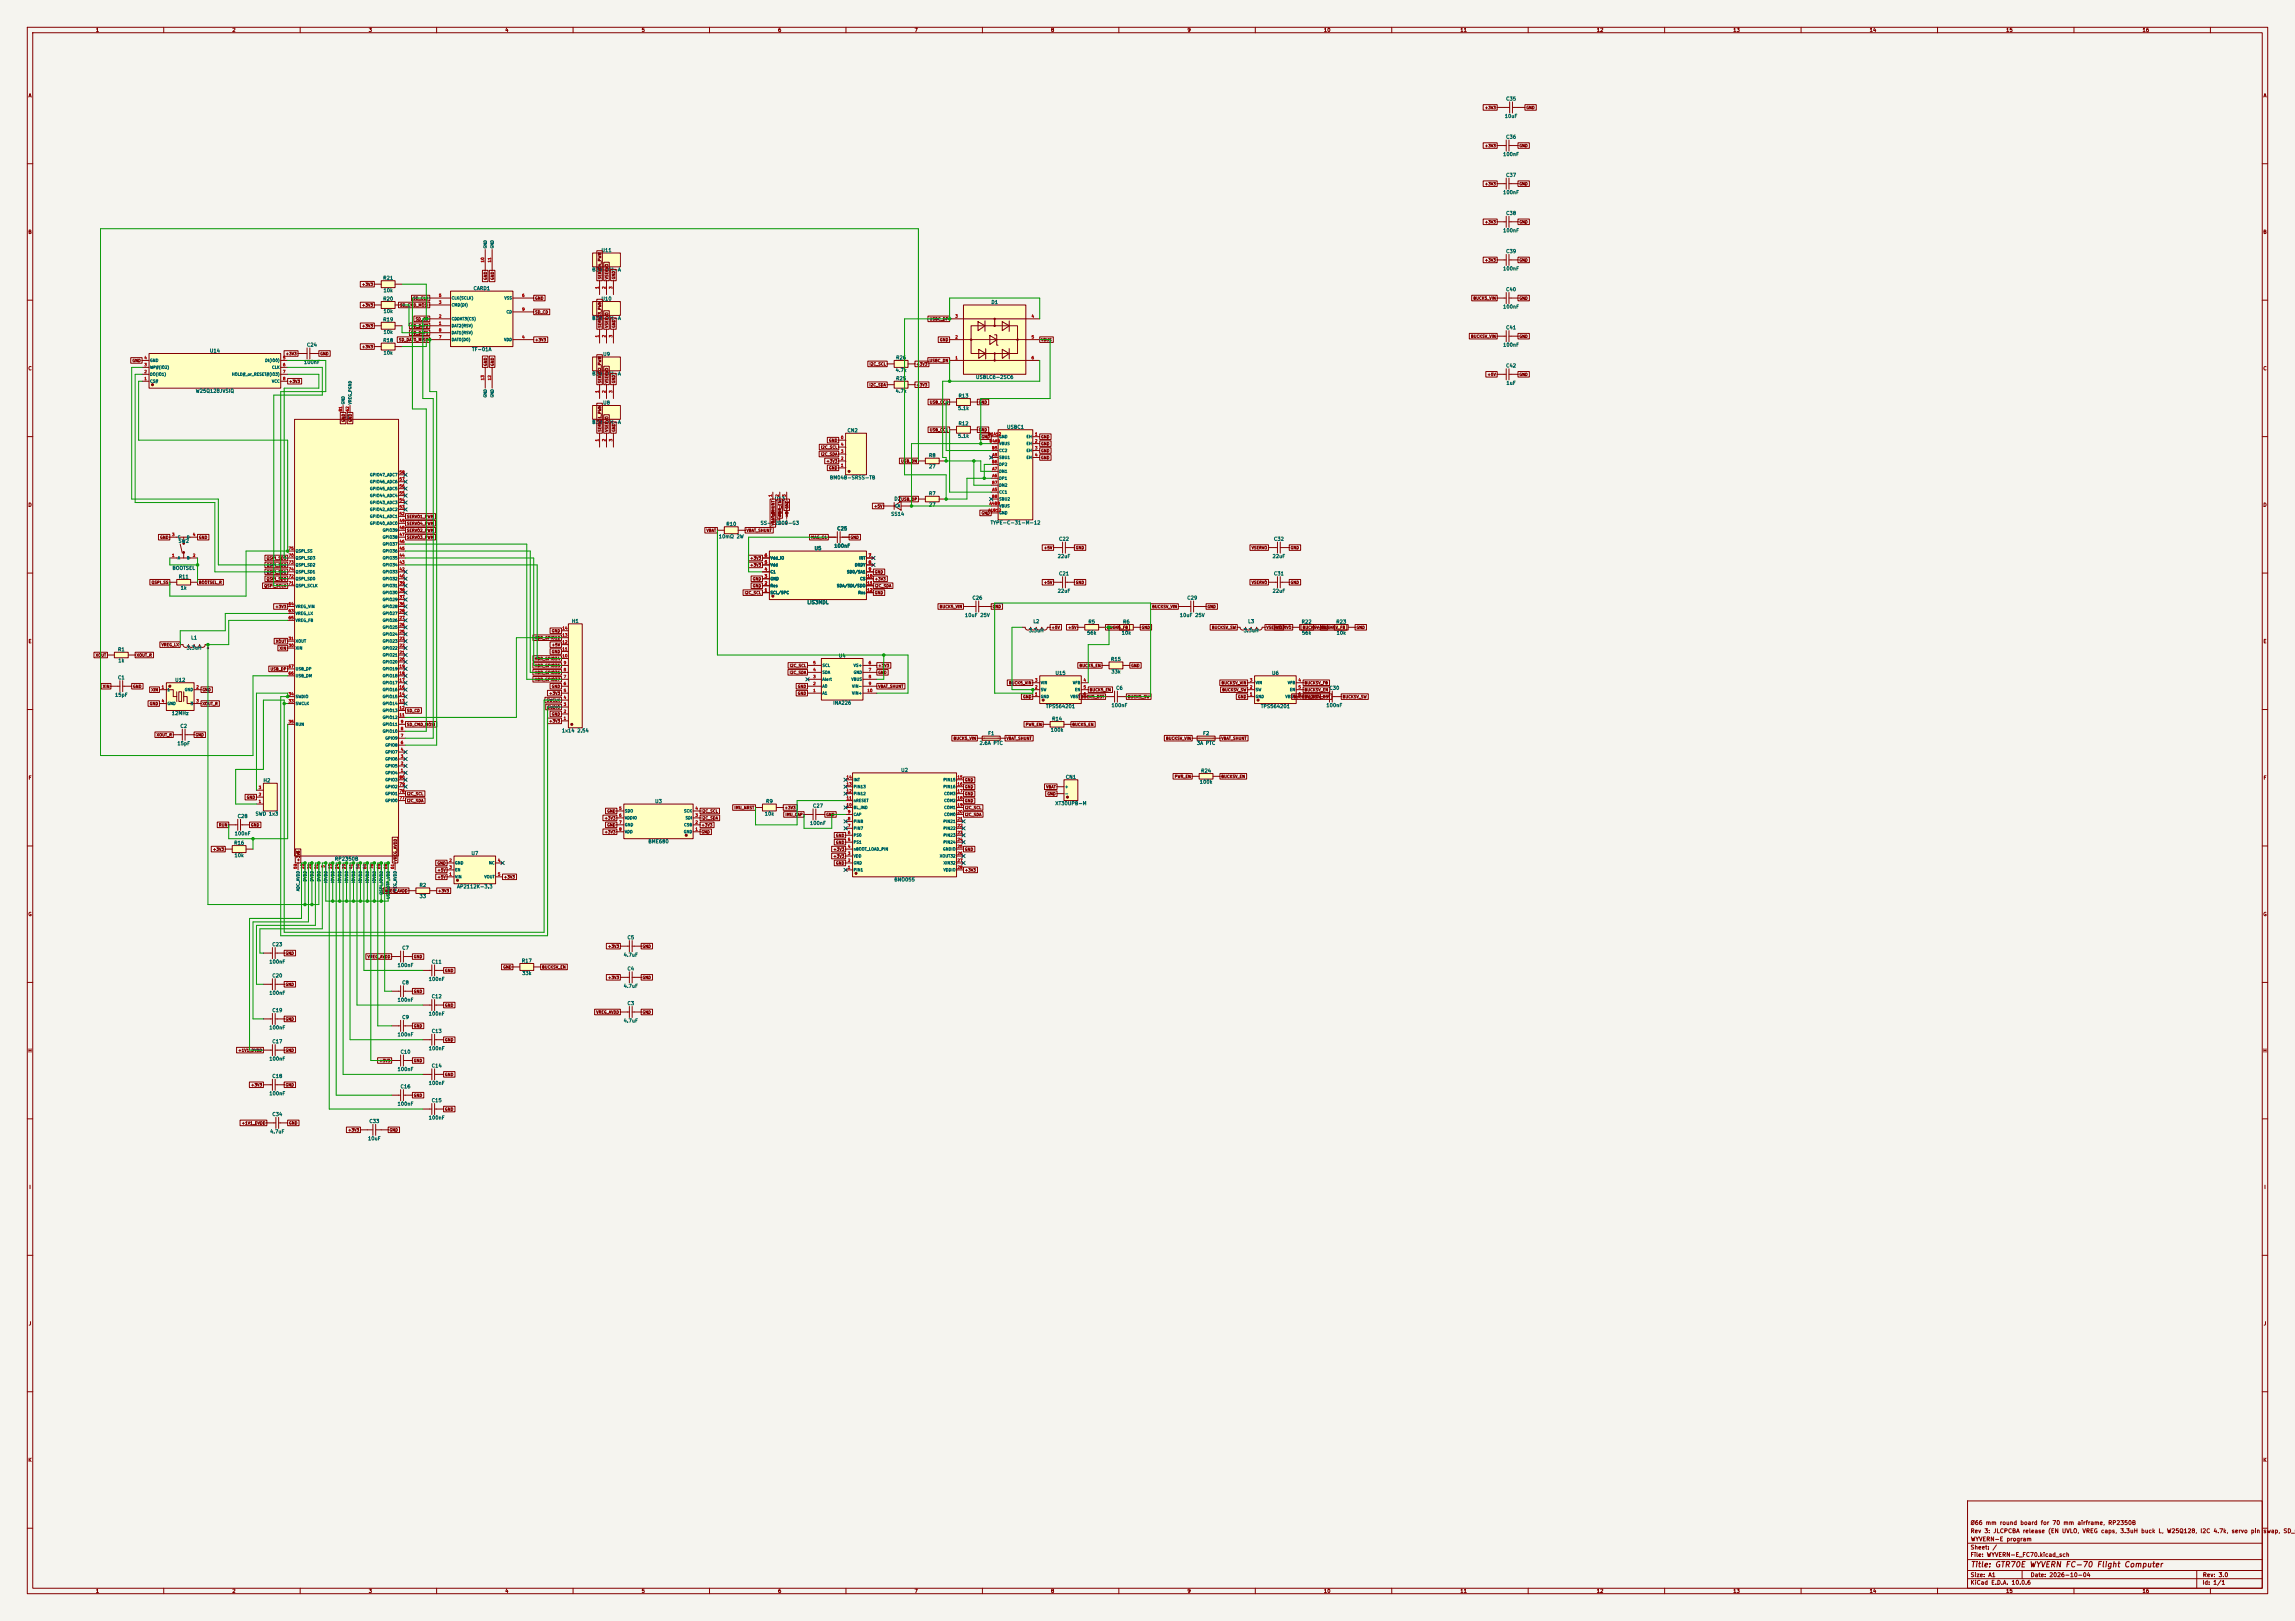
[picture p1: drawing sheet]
<svg xmlns="http://www.w3.org/2000/svg" width="841mm" height="594mm" viewBox="0 0 841 594" stroke-linecap="round" stroke-linejoin="round" font-family="sans-serif">
<defs><g id="words">
<text font-size="2" fill="#840000" x="722" y="574.8">Title: GTR70E WYVERN FC-70 Flight Computer</text>
<g font-size="1.5" fill="#840000">
<text x="721.9" y="562.1">Rev 3: JLCPCBA release (EN UVLO, VREG caps, 3.3uH buck L, W25Q128, I2C 4.7k, servo pin</text>
<text x="721.9" y="559.1">Ø66 mm round board for 70 mm airframe, RP2350B</text>
<text x="829.2" y="562.1">swap, SD_C</text>
<text x="721.9" y="568.1">Sheet: /</text>
<text x="722" y="565.1">WYVERN-E program</text>
<text x="721.9" y="570.8">File: WYVERN-E_FC70.kicad_sch</text>
<text x="721.9" y="581">KiCad E.D.A. 10.0.6</text>
<text x="721.9" y="578.2">Size: A1</text>
<text x="743.9" y="578.2">Date: 2026-10-04</text>
<text x="806.9" y="581">Id: 1/1</text>
<text x="807" y="578.2">Rev: 3.0</text>
</g>
<g font-size="1.3" fill="#840000">
<text x="35" y="12">1</text>
<text x="85" y="12">2</text>
<text x="135" y="12">3</text>
<text x="185" y="12">4</text>
<text x="235" y="12">5</text>
<text x="285" y="12">6</text>
<text x="335" y="12">7</text>
<text x="385" y="12">8</text>
<text x="435" y="12">9</text>
<text x="485" y="12">10</text>
<text x="535" y="12">11</text>
<text x="585" y="12">12</text>
<text x="635" y="12">13</text>
<text x="685" y="12">14</text>
<text x="735" y="12">15</text>
<text x="785" y="12">16</text>
<text x="10.3" y="36">A</text>
<text x="829.3" y="36">A</text>
<text x="10.2" y="86">B</text>
<text x="829.2" y="86">B</text>
<text x="10.2" y="136">C</text>
<text x="829.2" y="136">C</text>
<text x="10.2" y="186">D</text>
<text x="829.2" y="186">D</text>
<text x="10.3" y="236">E</text>
<text x="829.3" y="236">E</text>
<text x="10.3" y="286">F</text>
<text x="829.3" y="286">F</text>
<text x="10.2" y="336">G</text>
<text x="829.2" y="336">G</text>
<text x="10.2" y="386">H</text>
<text x="829.2" y="386">H</text>
<text x="10.6" y="436">I</text>
<text x="829.6" y="436">I</text>
<text x="10.4" y="486">J</text>
<text x="829.4" y="486">J</text>
<text x="10.2" y="536">K</text>
<text x="829.2" y="536">K</text>
<text x="35" y="584">1</text>
<text x="85" y="584">2</text>
<text x="135" y="584">3</text>
<text x="185" y="584">4</text>
<text x="235" y="584">5</text>
<text x="285" y="584">6</text>
<text x="335" y="584">7</text>
<text x="385" y="584">8</text>
<text x="435" y="584">9</text>
<text x="485" y="584">10</text>
<text x="535" y="584">11</text>
<text x="585" y="584">12</text>
<text x="635" y="584">13</text>
<text x="685" y="584">14</text>
<text x="735" y="584">15</text>
<text x="785" y="584">16</text>
</g>
<g font-size="1.3" fill="#006464">
<text x="551.7" y="37.2">C35</text>
<text x="551.3" y="43.5">10uF</text>
<text x="551.7" y="51.1">C36</text>
<text x="550.7" y="57.5">100nF</text>
<text x="551.7" y="65.1">C37</text>
<text x="550.7" y="71.4">100nF</text>
<text x="551.7" y="79.1">C38</text>
<text x="550.7" y="85.4">100nF</text>
<text x="220.2" y="92.7">U11</text>
<text x="551.7" y="93">C39</text>
<text x="216.9" y="99.8">B3B-XH-A</text>
<text x="550.7" y="99.4">100nF</text>
<text x="140.3" y="102.8">R21</text>
<text x="140.4" y="107.4">10k</text>
<text x="173.3" y="106.6">CARD1</text>
<text x="551.7" y="107">C40</text>
<text x="140.3" y="110.4">R20</text>
<text x="220.2" y="110.4">U10</text>
<text x="363.1" y="111.7">D1</text>
<text x="550.7" y="113.4">100nF</text>
<text x="140.3" y="118.1">R19</text>
<text x="140.4" y="115">10k</text>
<text x="216.9" y="117.5">B3B-XH-A</text>
<text x="140.3" y="125.7">R18</text>
<text x="140.4" y="122.6">10k</text>
<text x="551.7" y="121">C41</text>
<text x="76.7" y="129.5">U14</text>
<text x="112.3" y="127.3">C24</text>
<text x="140.4" y="130.2">10k</text>
<text x="172.8" y="129">TF-01A</text>
<text x="220.9" y="130.8">U9</text>
<text x="550.7" y="127.3">100nF</text>
<text x="111.2" y="133.7">100nF</text>
<text x="216.9" y="137.9">B3B-XH-A</text>
<text x="328" y="136.6">4.7k</text>
<text x="328.2" y="132">R26</text>
<text x="551.7" y="134.9">C42</text>
<text x="328.2" y="139.6">R25</text>
<text x="357.5" y="139.1">USBLC6-2SC6</text>
<text x="551.9" y="141.3">1uF</text>
<text x="71.6" y="144.2">W25Q128JVSIQ</text>
<text x="220.9" y="148.5">U8</text>
<text x="328" y="144.2">4.7k</text>
<text x="351.1" y="146">R13</text>
<text x="125.6" y="153.6">U1</text>
<text x="216.9" y="155.6">B3B-XH-A</text>
<text x="350.9" y="150.6">5.1k</text>
<text x="310.4" y="158.7">CN2</text>
<text x="350.9" y="160.7">5.1k</text>
<text x="351.1" y="156.2">R12</text>
<text x="368.8" y="157.4">USBC1</text>
<text x="340.3" y="167.8">R8</text>
<text x="340.3" y="171.9">27</text>
<text x="303.9" y="176">BM04B-SRSS-TB</text>
<text x="283.7" y="183.7">U13</text>
<text x="327.6" y="183.7">D2</text>
<text x="340.3" y="181.8">R7</text>
<text x="340.3" y="185.9">27</text>
<text x="326.4" y="189.3">SS14</text>
<text x="263.2" y="197.6">10mΩ 2W</text>
<text x="266" y="193">R10</text>
<text x="278.5" y="192.6">SS-12D00-G3</text>
<text x="306.6" y="194.6">C25</text>
<text x="362.8" y="192.5">TYPE-C-31-M-12</text>
<text x="65.2" y="199.2">SW2</text>
<text x="298.3" y="201.9">U5</text>
<text x="305.5" y="201">100nF</text>
<text x="387.9" y="198.4">C22</text>
<text x="466.7" y="198.4">C32</text>
<text x="63" y="209.1">BOOTSEL</text>
<text x="387.4" y="204.8">22uF</text>
<text x="466.2" y="204.8">22uF</text>
<text x="65.3" y="212.3">R11</text>
<text x="387.9" y="211.1">C21</text>
<text x="466.7" y="211.1">C31</text>
<text x="66.1" y="216.4">1k</text>
<text x="295.7" y="221.7">LIS3MDL</text>
<text x="356.2" y="220">C26</text>
<text x="387.4" y="217.5">22uF</text>
<text x="434.9" y="220">C29</text>
<text x="466.2" y="217.5">22uF</text>
<text x="353.4" y="226.4">10uF 25V</text>
<text x="432.2" y="226.4">10uF 25V</text>
<text x="209.4" y="228.5">H1</text>
<text x="376.9" y="232">3.3uH</text>
<text x="378.5" y="228.7">L2</text>
<text x="398.2" y="232.9">56k</text>
<text x="398.7" y="228.8">R5</text>
<text x="410.9" y="232.9">10k</text>
<text x="411.4" y="228.8">R6</text>
<text x="455.6" y="232">3.3uH</text>
<text x="457.2" y="228.7">L3</text>
<text x="476.8" y="228.8">R22</text>
<text x="476.9" y="232.9">56k</text>
<text x="489.5" y="228.8">R23</text>
<text x="489.6" y="232.9">10k</text>
<text x="43.1" y="239">R1</text>
<text x="68.2" y="238.3">3.3uH</text>
<text x="69.9" y="234.6">L1</text>
<text x="43.2" y="243">1k</text>
<text x="307.2" y="241.2">U4</text>
<text x="407" y="242.5">R15</text>
<text x="43.1" y="249.2">C1</text>
<text x="64" y="250.1">U12</text>
<text x="386.6" y="247.6">U15</text>
<text x="407.1" y="247.1">33k</text>
<text x="466" y="247.6">U6</text>
<text x="42" y="255.6">15pF</text>
<text x="408.8" y="253.1">C6</text>
<text x="487" y="253.1">C30</text>
<text x="62.8" y="262.3">12MHz</text>
<text x="305.2" y="258.5">INA226</text>
<text x="383.1" y="259.8">TPS564201</text>
<text x="407.1" y="259.4">100nF</text>
<text x="461.9" y="259.8">TPS564201</text>
<text x="485.9" y="259.4">100nF</text>
<text x="65.9" y="267">C2</text>
<text x="205.8" y="268.7">1x14 2.54</text>
<text x="361.9" y="269.7">F1</text>
<text x="384.9" y="268.4">100k</text>
<text x="385.4" y="264.4">R14</text>
<text x="440.7" y="269.7">F2</text>
<text x="64.9" y="273.4">15pF</text>
<text x="358.8" y="273.3">2.6A PTC</text>
<text x="438.4" y="273.3">3A PTC</text>
<text x="96.4" y="287">H2</text>
<text x="330.1" y="283.2">U2</text>
<text x="390.4" y="285.7">CN1</text>
<text x="439.5" y="287.5">100k</text>
<text x="440" y="283.4">R24</text>
<text x="93.5" y="299.2">SWD 1x3</text>
<text x="239.9" y="294.6">U3</text>
<text x="280.1" y="299.2">10k</text>
<text x="280.6" y="294.6">R9</text>
<text x="297.7" y="296.2">C27</text>
<text x="386.6" y="295.3">XT30UPB-M</text>
<text x="86.9" y="300">C28</text>
<text x="296.7" y="302.6">100nF</text>
<text x="85.7" y="309.8">R16</text>
<text x="85.8" y="306.4">100nF</text>
<text x="237.4" y="309.3">BME680</text>
<text x="85.8" y="314.4">10k</text>
<text x="122.5" y="315.7">RP2350B</text>
<text x="172.6" y="313.6">U7</text>
<text x="327.6" y="323.3">BNO055</text>
<text x="153.6" y="325.3">R2</text>
<text x="153.6" y="329.4">33</text>
<text x="167.3" y="325.8">AP2112K-3.3</text>
<text x="99.6" y="347">C23</text>
<text x="229.8" y="344.5">C5</text>
<text x="98.5" y="353.4">100nF</text>
<text x="147.2" y="348.3">C7</text>
<text x="158" y="353.4">C11</text>
<text x="191.1" y="353">R17</text>
<text x="228.4" y="350.8">4.7uF</text>
<text x="99.6" y="358.5">C20</text>
<text x="145.5" y="354.7">100nF</text>
<text x="157" y="359.7">100nF</text>
<text x="191.2" y="357.6">33k</text>
<text x="229.8" y="355.9">C4</text>
<text x="98.5" y="364.8">100nF</text>
<text x="147.2" y="361">C8</text>
<text x="228.4" y="362.3">4.7uF</text>
<text x="99.6" y="371.2">C19</text>
<text x="145.5" y="367.4">100nF</text>
<text x="158" y="366.1">C12</text>
<text x="229.8" y="368.6">C3</text>
<text x="98.5" y="377.5">100nF</text>
<text x="147.2" y="373.7">C9</text>
<text x="157" y="372.4">100nF</text>
<text x="228.4" y="375">4.7uF</text>
<text x="99.6" y="382.6">C17</text>
<text x="145.5" y="380.1">100nF</text>
<text x="158" y="378.8">C13</text>
<text x="98.5" y="388.9">100nF</text>
<text x="146.6" y="386.4">C10</text>
<text x="157" y="385.1">100nF</text>
<text x="99.6" y="395.3">C18</text>
<text x="145.5" y="392.8">100nF</text>
<text x="158" y="391.5">C14</text>
<text x="98.5" y="401.6">100nF</text>
<text x="146.6" y="399.1">C16</text>
<text x="157" y="397.8">100nF</text>
<text x="145.5" y="405.5">100nF</text>
<text x="158" y="404.2">C15</text>
<text x="99.6" y="409.3">C34</text>
<text x="135.2" y="411.8">C33</text>
<text x="157" y="410.5">100nF</text>
<text x="98.8" y="415.6">4.7uF</text>
<text x="134.7" y="418.2">10uF</text>
</g>
<g font-size="1" fill="#840000">
<text x="544" y="40.2">+3V3</text>
<text x="559.2" y="40.2">GND</text>
<text x="544" y="54.2">+3V3</text>
<text x="556.6" y="54.2">GND</text>
<text x="544" y="68.2">+3V3</text>
<text x="556.6" y="68.2">GND</text>
<text x="544" y="82.1">+3V3</text>
<text x="556.6" y="82.1">GND</text>
<text x="544" y="96.1">+3V3</text>
<text x="556.6" y="96.1">GND</text>
<text x="132.5" y="105">+3V3</text>
<text x="178.6" y="102.7" transform="rotate(-90 178.6 102.7)">GND</text>
<text x="181.2" y="102.7" transform="rotate(-90 181.2 102.7)">GND</text>
<text x="220.6" y="102.5" transform="rotate(-90 220.6 102.5)">SERVO4_PWM</text>
<text x="223.1" y="102.5" transform="rotate(-90 223.1 102.5)">VSERVO</text>
<text x="225.6" y="102.5" transform="rotate(-90 225.6 102.5)">GND</text>
<text x="132.5" y="112.6">+3V3</text>
<text x="146.5" y="112.6">SD_CMD_MOSI</text>
<text x="151.3" y="110.1">SD_CLK</text>
<text x="196" y="110.1">GND</text>
<text x="539.8" y="110.1">BUCK5_VIN</text>
<text x="556.6" y="110.1">GND</text>
<text x="152.2" y="117.7">SD_CS</text>
<text x="196" y="115.1">SD_CD</text>
<text x="340.5" y="117.7">USBC_DP</text>
<text x="132.5" y="120.2">+3V3</text>
<text x="146.1" y="125.3">SD_DAT0_MISO</text>
<text x="150.5" y="120.2">SD_DAT2</text>
<text x="150.5" y="122.8">SD_DAT1</text>
<text x="196" y="125.3">+3V3</text>
<text x="220.6" y="120.3" transform="rotate(-90 220.6 120.3)">SERVO3_PWM</text>
<text x="223.1" y="120.3" transform="rotate(-90 223.1 120.3)">VSERVO</text>
<text x="225.6" y="120.3" transform="rotate(-90 225.6 120.3)">GND</text>
<text x="344.3" y="125.3">GND</text>
<text x="381.4" y="125.3">VBUS</text>
<text x="538.9" y="124">BUCKSV_VIN</text>
<text x="556.6" y="124">GND</text>
<text x="104.6" y="130.4">+3V3</text>
<text x="117.2" y="130.4">GND</text>
<text x="132.5" y="127.8">+3V3</text>
<text x="48.4" y="132.9">GND</text>
<text x="178.6" y="134.2" transform="rotate(-90 178.6 134.2)">GND</text>
<text x="181.2" y="134.2" transform="rotate(-90 181.2 134.2)">GND</text>
<text x="318.5" y="134.2">I2C_SCL</text>
<text x="335.7" y="134.2">+3V3</text>
<text x="340.5" y="132.9">USBC_DN</text>
<text x="105.8" y="140.5">+3V3</text>
<text x="220.6" y="140.6" transform="rotate(-90 220.6 140.6)">SERVO2_PWM</text>
<text x="223.1" y="140.6" transform="rotate(-90 223.1 140.6)">VSERVO</text>
<text x="225.6" y="140.6" transform="rotate(-90 225.6 140.6)">GND</text>
<text x="318.4" y="141.8">I2C_SDA</text>
<text x="335.7" y="141.8">+3V3</text>
<text x="545" y="138">+5V</text>
<text x="556.6" y="138">GND</text>
<text x="340.6" y="148.2">USB_CC2</text>
<text x="358.5" y="148.2">GND</text>
<text x="126.6" y="154.8" transform="rotate(-90 126.6 154.8)">GND</text>
<text x="129.1" y="154.8" transform="rotate(-90 129.1 154.8)">GND</text>
<text x="220.6" y="158.4" transform="rotate(-90 220.6 158.4)">SERVO1_PWM</text>
<text x="223.1" y="158.4" transform="rotate(-90 223.1 158.4)">VSERVO</text>
<text x="225.6" y="158.4" transform="rotate(-90 225.6 158.4)">GND</text>
<text x="340.6" y="158.3">USB_CC1</text>
<text x="358.5" y="158.3">GND</text>
<text x="359.5" y="160.9">GND</text>
<text x="381.4" y="160.9">GND</text>
<text x="300.7" y="167.2">I2C_SDA</text>
<text x="300.7" y="164.7">I2C_SCL</text>
<text x="303.7" y="162.1">GND</text>
<text x="381.4" y="163.4">GND</text>
<text x="381.4" y="165.9">GND</text>
<text x="302.7" y="169.8">+3V3</text>
<text x="303.7" y="172.3">GND</text>
<text x="330.1" y="169.8">USB_DN</text>
<text x="381.4" y="168.5">GND</text>
<text x="330.1" y="183.7">USB_DP</text>
<text x="149" y="190.1">SERVO1_PWM</text>
<text x="286.6" y="189.4" transform="rotate(-90 286.6 189.4)">PWR_EN</text>
<text x="289.1" y="186.6" transform="rotate(-90 289.1 186.6)">GND</text>
<text x="320.2" y="186.3">+5V</text>
<text x="359.5" y="188.8">GND</text>
<text x="58.6" y="197.7">GND</text>
<text x="72.8" y="197.7">GND</text>
<text x="149" y="192.6">SERVO4_PWM</text>
<text x="149" y="197.7">SERVO3_PWM</text>
<text x="149" y="195.2">SERVO2_PWM</text>
<text x="258.8" y="195.2">VBAT</text>
<text x="273.4" y="195.2">VBAT_SHUNT</text>
<text x="284.1" y="192.7" transform="rotate(-90 284.1 192.7)">VBAT_SHUNT</text>
<text x="297.1" y="197.7">MAG_C1</text>
<text x="311.5" y="197.7">GND</text>
<text x="382.4" y="201.5">+5V</text>
<text x="394.1" y="201.5">GND</text>
<text x="458.5" y="201.5">VSERVO</text>
<text x="472.8" y="201.5">GND</text>
<text x="97.6" y="207.9">QSPI_SD2</text>
<text x="97.6" y="205.3">QSPI_SD3</text>
<text x="274.8" y="205.3">+3V3</text>
<text x="274.8" y="207.9">+3V3</text>
<text x="55.4" y="214.2">QSPI_SS</text>
<text x="72.8" y="214.2">BOOTSEL_R</text>
<text x="96.7" y="215.5">QSPI_SCLK</text>
<text x="97.6" y="210.4">QSPI_SD1</text>
<text x="97.6" y="212.9">QSPI_SD0</text>
<text x="275.7" y="212.9">GND</text>
<text x="275.7" y="215.5">GND</text>
<text x="320.4" y="210.4">GND</text>
<text x="320.4" y="212.9">+3V3</text>
<text x="320.4" y="215.5">I2C_SDA</text>
<text x="382.4" y="214.2">+5V</text>
<text x="394.1" y="214.2">GND</text>
<text x="458.5" y="214.2">VSERVO</text>
<text x="472.8" y="214.2">GND</text>
<text x="272.8" y="218">I2C_SCL</text>
<text x="320.4" y="218">GND</text>
<text x="100.8" y="223.1">+3V3</text>
<text x="344.2" y="223.1">BUCK5_VIN</text>
<text x="363.6" y="223.1">GND</text>
<text x="422.1" y="223.1">BUCKSV_VIN</text>
<text x="442.3" y="223.1">GND</text>
<text x="202.1" y="232">GND</text>
<text x="385.2" y="230.7">+5V</text>
<text x="391.3" y="230.7">+5V</text>
<text x="405.5" y="230.7">BUCK5_FB</text>
<text x="418.2" y="230.7">GND</text>
<text x="444" y="230.7">BUCKSV_SW</text>
<text x="463.9" y="230.7">VSERVO</text>
<text x="467.4" y="230.7">VSERVO</text>
<text x="477.2" y="230.7">BUCKSV_FB</text>
<text x="484.2" y="230.7">BUCKSV_FB</text>
<text x="496.9" y="230.7">GND</text>
<text x="59.1" y="237.1">VREG_LX</text>
<text x="101" y="235.8">XOUT</text>
<text x="102.3" y="238.3">XIN</text>
<text x="195.8" y="234.5">HDR_GPIO12</text>
<text x="202.1" y="237.1">+5V</text>
<text x="202.1" y="239.6">GND</text>
<text x="34.9" y="240.9">XOUT</text>
<text x="49.9" y="240.9">XOUT_R</text>
<text x="99" y="246">USB_DP</text>
<text x="195.8" y="242.1">HDR_GPIO34</text>
<text x="195.8" y="244.7">HDR_GPIO35</text>
<text x="289.3" y="244.7">I2C_SCL</text>
<text x="321.7" y="244.7">+3V3</text>
<text x="395.4" y="244.7">BUCK5_EN</text>
<text x="414.4" y="244.7">GND</text>
<text x="195.8" y="249.8">HDR_GPIO37</text>
<text x="195.8" y="247.2">HDR_GPIO36</text>
<text x="289.2" y="247.2">I2C_SDA</text>
<text x="321.7" y="247.2">GND</text>
<text x="369.6" y="251">BUCK5_VIN</text>
<text x="447.5" y="251">BUCKSV_VIN</text>
<text x="477.9" y="251">BUCKSV_FB</text>
<text x="37.5" y="252.3">XIN</text>
<text x="48.6" y="252.3">GND</text>
<text x="55.3" y="253.6">XIN</text>
<text x="74" y="253.6">GND</text>
<text x="200.2" y="257.4">SWCLK</text>
<text x="201.1" y="254.8">+3V3</text>
<text x="202.1" y="252.3">GND</text>
<text x="292.2" y="252.3">GND</text>
<text x="292.2" y="254.8">GND</text>
<text x="321.7" y="252.3">VBAT_SHUNT</text>
<text x="374.8" y="256.1">GND</text>
<text x="399.2" y="253.6">BUCK5_EN</text>
<text x="413.1" y="256.1">BUCK5_SW</text>
<text x="447.8" y="253.6">BUCKSV_SW</text>
<text x="453.5" y="256.1">GND</text>
<text x="477.9" y="256.1">BUCKSV_BST</text>
<text x="477.9" y="253.6">BUCKSV_EN</text>
<text x="491.9" y="256.1">BUCKSV_SW</text>
<text x="54.7" y="258.7">GND</text>
<text x="74" y="258.7">XOUT_R</text>
<text x="149" y="261.2">SD_CD</text>
<text x="200.5" y="259.9">SWDIO</text>
<text x="202.1" y="262.5">GND</text>
<text x="149" y="266.3">SD_CMD_MOSI</text>
<text x="201.1" y="265">+3V3</text>
<text x="375.7" y="266.3">PWR_EN</text>
<text x="392.8" y="266.3">BUCK5_EN</text>
<text x="57.3" y="270.1">XOUT_R</text>
<text x="71.5" y="270.1">GND</text>
<text x="349.3" y="271.4">BUCK5_VIN</text>
<text x="368.7" y="271.4">VBAT_SHUNT</text>
<text x="427.2" y="271.4">BUCKSV_VIN</text>
<text x="447.4" y="271.4">VBAT_SHUNT</text>
<text x="353.4" y="286.6">GND</text>
<text x="430.3" y="285.3">PWR_EN</text>
<text x="447.4" y="285.3">BUCKSV_EN</text>
<text x="90.3" y="292.9">GND</text>
<text x="149" y="291.7">I2C_SCL</text>
<text x="353.4" y="289.1">GND</text>
<text x="353.4" y="291.7">GND</text>
<text x="383.2" y="289.1">VBAT</text>
<text x="383.7" y="291.7">GND</text>
<text x="149" y="294.2">I2C_SDA</text>
<text x="222.4" y="298">GND</text>
<text x="256.9" y="298">I2C_SCL</text>
<text x="269" y="296.8">IMU_NRST</text>
<text x="287.4" y="296.8">+3V3</text>
<text x="287.7" y="299.3">IMU_CAP</text>
<text x="302.6" y="299.3">GND</text>
<text x="353.4" y="296.8">I2C_SCL</text>
<text x="353.4" y="294.2">GND</text>
<text x="353.4" y="299.3">I2C_SDA</text>
<text x="80.1" y="303.1">RUN</text>
<text x="91.8" y="303.1">GND</text>
<text x="221.4" y="300.6">+3V3</text>
<text x="221.4" y="305.6">+3V3</text>
<text x="222.4" y="303.1">GND</text>
<text x="256.9" y="300.6">I2C_SDA</text>
<text x="256.9" y="305.6">GND</text>
<text x="256.9" y="303.1">+3V3</text>
<text x="77.9" y="312">+3V3</text>
<text x="305.2" y="312">+3V3</text>
<text x="306.2" y="309.5">GND</text>
<text x="306.2" y="306.9">GND</text>
<text x="353.4" y="312">GND</text>
<text x="110.1" y="315.8" transform="rotate(-90 110.1 315.8)">+3V3</text>
<text x="145.6" y="315.8" transform="rotate(-90 145.6 315.8)">VREG_AVDD</text>
<text x="160.2" y="317.1">GND</text>
<text x="305.2" y="314.5">+3V3</text>
<text x="306.2" y="317.1">GND</text>
<text x="160.2" y="322.2">+5V</text>
<text x="160.2" y="319.6">+5V</text>
<text x="184.5" y="322.2">+3V3</text>
<text x="353.4" y="319.6">+3V3</text>
<text x="140.9" y="327.2">VREG_AVDD</text>
<text x="160.4" y="327.2">+3V3</text>
<text x="222.7" y="347.6">+3V3</text>
<text x="235.3" y="347.6">GND</text>
<text x="104.5" y="350.1">GND</text>
<text x="134.6" y="351.4">VREG_AVDD</text>
<text x="151.5" y="351.4">GND</text>
<text x="162.9" y="356.4">GND</text>
<text x="184.3" y="355.2">GND</text>
<text x="198.5" y="355.2">BUCKSV_EN</text>
<text x="222.7" y="359">+3V3</text>
<text x="235.3" y="359">GND</text>
<text x="104.5" y="361.5">GND</text>
<text x="151.5" y="364.1">GND</text>
<text x="162.9" y="369.1">GND</text>
<text x="218.4" y="371.7">VREG_AVDD</text>
<text x="235.3" y="371.7">GND</text>
<text x="104.5" y="374.2">GND</text>
<text x="151.5" y="376.8">GND</text>
<text x="162.9" y="381.8">GND</text>
<text x="87.2" y="385.7">+1V1_DVDD</text>
<text x="104.5" y="385.7">GND</text>
<text x="138.9" y="389.5">+3V3</text>
<text x="151.5" y="389.5">GND</text>
<text x="162.9" y="394.5">GND</text>
<text x="91.9" y="398.4">+3V3</text>
<text x="104.5" y="398.4">GND</text>
<text x="151.5" y="402.2">GND</text>
<text x="162.9" y="407.2">GND</text>
<text x="88.5" y="412.3">+1V1_DVDD</text>
<text x="105.8" y="412.3">GND</text>
<text x="127.4" y="414.9">+3V3</text>
<text x="142.6" y="414.9">GND</text>
</g>
<g font-size="1" fill="#006464">
<text x="178.6" y="91.2" transform="rotate(-90 178.6 91.2)">GND</text>
<text x="181.1" y="91.2" transform="rotate(-90 181.1 91.2)">GND</text>
<text x="165.4" y="112.5">CMD(DI)</text>
<text x="165.4" y="110">CLK(SCLK)</text>
<text x="184.7" y="110">VSS</text>
<text x="165.4" y="117.6">CDDAT3(CS)</text>
<text x="185.5" y="115.1">CD</text>
<text x="165.4" y="120.1">DAT2(RSV)</text>
<text x="165.4" y="125.2">DAT0(D0)</text>
<text x="165.4" y="122.7">DAT1(RSV)</text>
<text x="184.6" y="125.2">VDD</text>
<text x="54.9" y="137.9">DO(IO1)</text>
<text x="54.9" y="135.4">WP#(IO2)</text>
<text x="54.9" y="132.8">GND</text>
<text x="84.9" y="137.9">HOLD#_or_RESET#(IO3)</text>
<text x="97" y="132.8">DI(IO0)</text>
<text x="99.6" y="135.4">CLK</text>
<text x="54.9" y="140.5">CS#</text>
<text x="99.5" y="140.5">VCC</text>
<text x="126.5" y="148.3" transform="rotate(-90 126.5 148.3)">GND</text>
<text x="129" y="148.3" transform="rotate(-90 129 148.3)">VREG_PGND</text>
<text x="178.6" y="145.8" transform="rotate(-90 178.6 145.8)">GND</text>
<text x="181.1" y="145.8" transform="rotate(-90 181.1 145.8)">GND</text>
<text x="366" y="160.8">GND</text>
<text x="376" y="160.8">EH</text>
<text x="366" y="163.3">VBUS</text>
<text x="366" y="165.9">CC2</text>
<text x="376" y="163.3">EH</text>
<text x="376" y="165.9">EH</text>
<text x="366" y="173.5">DN1</text>
<text x="366" y="168.4">SBU1</text>
<text x="366" y="170.9">DP2</text>
<text x="376" y="168.4">EH</text>
<text x="135.4" y="179.8">GPIO45_ADC5</text>
<text x="135.4" y="177.3">GPIO46_ADC6</text>
<text x="135.4" y="174.8">GPIO47_ADC7</text>
<text x="366" y="176">DP1</text>
<text x="366" y="178.6">DN2</text>
<text x="135.4" y="184.9">GPIO43_ADC3</text>
<text x="135.4" y="182.4">GPIO44_ADC4</text>
<text x="366" y="181.1">CC1</text>
<text x="366" y="183.6">SBU2</text>
<text x="135.4" y="190">GPIO41_ADC1</text>
<text x="135.4" y="187.5">GPIO42_ADC2</text>
<text x="327.9" y="186.2">CA</text>
<text x="366" y="188.7">GND</text>
<text x="366" y="186.2">VBUS</text>
<text x="65" y="197.6">C</text>
<text x="68.4" y="197.6">D</text>
<text x="135.4" y="192.5">GPIO40_ADC0</text>
<text x="140.1" y="197.6">GPIO38</text>
<text x="140.1" y="195.1">GPIO39</text>
<text x="108.2" y="202.7">QSPI_SS</text>
<text x="140.1" y="202.7">GPIO36</text>
<text x="140.1" y="200.2">GPIO37</text>
<text x="65" y="205.2">A</text>
<text x="68.4" y="205.2">B</text>
<text x="108.2" y="205.2">QSPI_SD3</text>
<text x="108.2" y="207.8">QSPI_SD2</text>
<text x="140.1" y="207.8">GPIO34</text>
<text x="140.1" y="205.2">GPIO35</text>
<text x="282.2" y="207.8">Vdd</text>
<text x="282.2" y="205.2">Vdd_IO</text>
<text x="313.1" y="207.8">DRDY</text>
<text x="314.7" y="205.2">INT</text>
<text x="108.2" y="215.4">QSPI_SCLK</text>
<text x="108.2" y="212.9">QSPI_SD0</text>
<text x="108.2" y="210.3">QSPI_SD1</text>
<text x="140.1" y="215.4">GPIO31</text>
<text x="140.1" y="212.9">GPIO32</text>
<text x="140.1" y="210.3">GPIO33</text>
<text x="282.2" y="215.4">Res</text>
<text x="282.2" y="212.9">GND</text>
<text x="282.2" y="210.3">C1</text>
<text x="306.5" y="215.4">SDA/SDI/SDO</text>
<text x="310.2" y="210.3">SD0/SA1</text>
<text x="315.1" y="212.9">CS</text>
<text x="140.1" y="220.5">GPIO29</text>
<text x="140.1" y="217.9">GPIO30</text>
<text x="282.2" y="217.9">SCL/SPC</text>
<text x="314.3" y="217.9">Res</text>
<text x="108.2" y="225.6">VREG_LX</text>
<text x="108.2" y="223">VREG_VIN</text>
<text x="140.1" y="225.6">GPIO27</text>
<text x="140.1" y="223">GPIO28</text>
<text x="108.2" y="228.1">VREG_FB</text>
<text x="140.1" y="233.2">GPIO24</text>
<text x="140.1" y="230.6">GPIO25</text>
<text x="140.1" y="228.1">GPIO26</text>
<text x="108.2" y="238.3">XIN</text>
<text x="108.2" y="235.7">XOUT</text>
<text x="140.1" y="238.3">GPIO22</text>
<text x="140.1" y="235.7">GPIO23</text>
<text x="108.2" y="245.9">USB_DP</text>
<text x="140.1" y="245.9">GPIO19</text>
<text x="140.1" y="243.3">GPIO20</text>
<text x="140.1" y="240.8">GPIO21</text>
<text x="301.2" y="244.6">SCL</text>
<text x="312.7" y="244.6">VS+</text>
<text x="108.2" y="248.4">USB_DM</text>
<text x="140.1" y="251">GPIO17</text>
<text x="140.1" y="248.4">GPIO18</text>
<text x="301.2" y="249.7">Alert</text>
<text x="301.2" y="247.1">SDA</text>
<text x="311.9" y="249.7">VBUS</text>
<text x="312.7" y="247.1">GND</text>
<text x="381.3" y="251">VIN</text>
<text x="393" y="251">VFB</text>
<text x="460" y="251">VIN</text>
<text x="471.8" y="251">VFB</text>
<text x="61.2" y="253.5">1</text>
<text x="67.6" y="253.5">GND</text>
<text x="108.2" y="256">SWDIO</text>
<text x="140.1" y="256">GPIO15</text>
<text x="140.1" y="253.5">GPIO16</text>
<text x="301.2" y="254.8">A1</text>
<text x="301.2" y="252.2">A0</text>
<text x="312.1" y="252.2">VIN-</text>
<text x="312.1" y="254.8">VIN+</text>
<text x="381.3" y="256">GND</text>
<text x="381.3" y="253.5">SW</text>
<text x="392.2" y="256">VBSTBUCK5_BST</text>
<text x="393.8" y="253.5">EN</text>
<text x="460" y="256">GND</text>
<text x="460" y="253.5">SW</text>
<text x="470.9" y="256">VBST</text>
<text x="472.5" y="253.5">EN</text>
<text x="61.2" y="258.6">GND</text>
<text x="69.7" y="258.6">3</text>
<text x="108.2" y="258.6">SWCLK</text>
<text x="140.1" y="263.7">GPIO12</text>
<text x="140.1" y="261.1">GPIO13</text>
<text x="140.1" y="258.6">GPIO14</text>
<text x="108.2" y="266.2">RUN</text>
<text x="140.1" y="268.7">GPIO10</text>
<text x="140.1" y="266.2">GPIO11</text>
<text x="141" y="273.8">GPIO8</text>
<text x="141" y="271.3">GPIO9</text>
<text x="141" y="281.4">GPIO5</text>
<text x="141" y="278.9">GPIO6</text>
<text x="141" y="276.4">GPIO7</text>
<text x="141" y="284">GPIO4</text>
<text x="141" y="286.5">GPIO3</text>
<text x="312.7" y="286.5">INT</text>
<text x="345.6" y="286.5">PIN15</text>
<text x="141" y="291.6">GPIO1</text>
<text x="141" y="289.1">GPIO2</text>
<text x="312.7" y="291.6">PIN12</text>
<text x="312.7" y="289.1">PIN13</text>
<text x="345.6" y="289.1">PIN16</text>
<text x="345.9" y="291.6">COM3</text>
<text x="390.1" y="291.6">-</text>
<text x="390.1" y="289.1">+</text>
<text x="141" y="294.1">GPIO0</text>
<text x="228.9" y="297.9">SDO</text>
<text x="250.5" y="297.9">SCK</text>
<text x="312.7" y="299.2">CAP</text>
<text x="312.7" y="296.7">BL_IND</text>
<text x="312.7" y="294.1">nRESET</text>
<text x="345.9" y="294.1">COM2</text>
<text x="345.9" y="296.7">COM1</text>
<text x="345.9" y="299.2">COM0</text>
<text x="228.9" y="300.5">VDDIO</text>
<text x="228.9" y="303">GND</text>
<text x="228.9" y="305.6">VDD</text>
<text x="250.4" y="305.6">GND</text>
<text x="250.5" y="303">CSB</text>
<text x="251.1" y="300.5">SDI</text>
<text x="312.7" y="304.3">PIN7</text>
<text x="312.7" y="301.8">PIN8</text>
<text x="345.6" y="301.8">PIN21</text>
<text x="345.6" y="304.3">PIN22</text>
<text x="312.7" y="311.9">nBOOT_LOAD_PIN</text>
<text x="312.7" y="309.4">PS1</text>
<text x="312.7" y="306.8">PS0</text>
<text x="345.4" y="311.9">GNDIO</text>
<text x="345.6" y="306.8">PIN23</text>
<text x="345.6" y="309.4">PIN24</text>
<text x="166.6" y="317">GND</text>
<text x="179.1" y="317">NC</text>
<text x="312.7" y="317">GND</text>
<text x="312.7" y="314.5">VDD</text>
<text x="344.3" y="314.5">XOUT32</text>
<text x="345.6" y="317">XIN32</text>
<text x="112.5" y="323.1" transform="rotate(-90 112.5 323.1)">DVDD</text>
<text x="115.1" y="323.1" transform="rotate(-90 115.1 323.1)">DVDD</text>
<text x="117.6" y="323.1" transform="rotate(-90 117.6 323.1)">DVDD</text>
<text x="120.1" y="323.7" transform="rotate(-90 120.1 323.7)">IOVDD</text>
<text x="122.7" y="323.7" transform="rotate(-90 122.7 323.7)">IOVDD</text>
<text x="125.2" y="323.7" transform="rotate(-90 125.2 323.7)">IOVDD</text>
<text x="127.8" y="323.7" transform="rotate(-90 127.8 323.7)">IOVDD</text>
<text x="130.3" y="323.7" transform="rotate(-90 130.3 323.7)">IOVDD</text>
<text x="132.8" y="323.7" transform="rotate(-90 132.8 323.7)">IOVDD</text>
<text x="135.4" y="323.7" transform="rotate(-90 135.4 323.7)">IOVDD</text>
<text x="137.9" y="323.7" transform="rotate(-90 137.9 323.7)">IOVDD</text>
<text x="166.6" y="322.1">VIN</text>
<text x="166.6" y="319.5">EN</text>
<text x="177.4" y="322.1">VOUT</text>
<text x="312.7" y="319.5">PIN1</text>
<text x="345.6" y="319.5">VDDIO</text>
<text x="110" y="326.7" transform="rotate(-90 110 326.7)">ADC_AVDD</text>
<text x="140.5" y="328" transform="rotate(-90 140.5 328)">QSPI_IOVDD</text>
<text x="143" y="329.6" transform="rotate(-90 143 329.6)">USB_OTP_VDD</text>
<text x="145.5" y="327.6" transform="rotate(-90 145.5 327.6)">VREG_AVDD</text>
</g>
<g font-size="1" fill="#a90000">
<text x="177.6" y="96.3" transform="rotate(-90 177.6 96.3)">10</text>
<text x="180.2" y="96.3" transform="rotate(-90 180.2 96.3)">11</text>
<text x="219.5" y="106" transform="rotate(-90 219.5 106)">1</text>
<text x="222.1" y="106" transform="rotate(-90 222.1 106)">2</text>
<text x="224.6" y="106" transform="rotate(-90 224.6 106)">3</text>
<text x="160.7" y="111.6">3</text>
<text x="160.7" y="109">5</text>
<text x="191.2" y="109">6</text>
<text x="160.7" y="119.2">1</text>
<text x="160.7" y="116.7">2</text>
<text x="191.2" y="114.1">9</text>
<text x="349.9" y="116.7">3</text>
<text x="377.9" y="116.7">4</text>
<text x="160.7" y="124.3">7</text>
<text x="160.7" y="121.7">8</text>
<text x="191.2" y="124.3">4</text>
<text x="219.5" y="123.8" transform="rotate(-90 219.5 123.8)">1</text>
<text x="222.1" y="123.8" transform="rotate(-90 222.1 123.8)">2</text>
<text x="224.6" y="123.8" transform="rotate(-90 224.6 123.8)">3</text>
<text x="349.9" y="124.3">2</text>
<text x="377.9" y="124.3">5</text>
<text x="52.8" y="131.9">4</text>
<text x="103.6" y="131.9">5</text>
<text x="349.9" y="131.9">1</text>
<text x="377.9" y="131.9">6</text>
<text x="52.8" y="137">2</text>
<text x="52.8" y="134.4">3</text>
<text x="103.6" y="134.4">6</text>
<text x="103.6" y="137">7</text>
<text x="52.8" y="139.5">1</text>
<text x="103.6" y="139.5">8</text>
<text x="177.6" y="139.5" transform="rotate(-90 177.6 139.5)">13</text>
<text x="180.2" y="139.5" transform="rotate(-90 180.2 139.5)">12</text>
<text x="219.5" y="144.1" transform="rotate(-90 219.5 144.1)">1</text>
<text x="222.1" y="144.1" transform="rotate(-90 222.1 144.1)">2</text>
<text x="224.6" y="144.1" transform="rotate(-90 224.6 144.1)">3</text>
<text x="125.5" y="150.9" transform="rotate(-90 125.5 150.9)">81</text>
<text x="128.1" y="150.9" transform="rotate(-90 128.1 150.9)">62</text>
<text x="219.5" y="161.9" transform="rotate(-90 219.5 161.9)">1</text>
<text x="222.1" y="161.9" transform="rotate(-90 222.1 161.9)">2</text>
<text x="224.6" y="161.9" transform="rotate(-90 224.6 161.9)">3</text>
<text x="308" y="161.1">0</text>
<text x="362" y="159.8">B1A12</text>
<text x="379.1" y="159.8">1</text>
<text x="308" y="166.2">3</text>
<text x="308" y="163.6">4</text>
<text x="362.5" y="162.4">B4A9</text>
<text x="363.4" y="164.9">B5</text>
<text x="363.5" y="167.5">A8</text>
<text x="379.1" y="162.4">2</text>
<text x="379.1" y="164.9">3</text>
<text x="379.1" y="167.5">4</text>
<text x="146.3" y="173.8">58</text>
<text x="308" y="171.3">1</text>
<text x="308" y="168.7">2</text>
<text x="363.4" y="170">B6</text>
<text x="363.5" y="172.5">A7</text>
<text x="146.3" y="178.9">56</text>
<text x="146.3" y="176.3">57</text>
<text x="363.4" y="177.6">B7</text>
<text x="363.5" y="175.1">A6</text>
<text x="146.3" y="184">54</text>
<text x="146.3" y="181.4">55</text>
<text x="283" y="182.2" transform="rotate(-90 283 182.2)">1</text>
<text x="285.6" y="182.2" transform="rotate(-90 285.6 182.2)">2</text>
<text x="288.1" y="182.2" transform="rotate(-90 288.1 182.2)">3</text>
<text x="362.5" y="185.2">A4B9</text>
<text x="363.4" y="182.7">B8</text>
<text x="363.5" y="180.2">A5</text>
<text x="146.3" y="191.6">49</text>
<text x="146.3" y="189">52</text>
<text x="146.3" y="186.5">53</text>
<text x="362" y="187.8">A1B12</text>
<text x="62.9" y="196.7">3</text>
<text x="70.5" y="196.7">4</text>
<text x="146.3" y="196.7">47</text>
<text x="146.3" y="194.1">48</text>
<text x="105.6" y="201.7">75</text>
<text x="146.3" y="201.7">45</text>
<text x="146.3" y="199.2">46</text>
<text x="62.9" y="204.3">1</text>
<text x="70.5" y="204.3">2</text>
<text x="105.6" y="204.3">70</text>
<text x="105.6" y="206.8">73</text>
<text x="105.6" y="209.4">74</text>
<text x="146.3" y="209.4">42</text>
<text x="146.3" y="206.8">43</text>
<text x="146.3" y="204.3">44</text>
<text x="280.1" y="209.4">4</text>
<text x="280.1" y="206.8">5</text>
<text x="280.1" y="204.3">6</text>
<text x="318.2" y="204.3">7</text>
<text x="318.2" y="206.8">8</text>
<text x="318.2" y="209.4">9</text>
<text x="105.6" y="214.4">71</text>
<text x="105.6" y="211.9">72</text>
<text x="146.3" y="214.4">39</text>
<text x="146.3" y="211.9">40</text>
<text x="280.1" y="214.4">2</text>
<text x="280.1" y="211.9">3</text>
<text x="317.7" y="211.9">10</text>
<text x="317.7" y="214.4">11</text>
<text x="146.3" y="219.5">37</text>
<text x="146.3" y="217">38</text>
<text x="280.1" y="217">1</text>
<text x="317.7" y="217">12</text>
<text x="105.6" y="224.6">63</text>
<text x="105.6" y="222.1">64</text>
<text x="105.6" y="227.1">65</text>
<text x="146.3" y="227.1">27</text>
<text x="146.3" y="224.6">28</text>
<text x="146.3" y="222.1">36</text>
<text x="146.3" y="232.2">25</text>
<text x="146.3" y="229.7">26</text>
<text x="205.9" y="233.5">13</text>
<text x="205.9" y="231">14</text>
<text x="105.6" y="237.3">30</text>
<text x="105.6" y="234.8">31</text>
<text x="146.3" y="239.8">21</text>
<text x="146.3" y="237.3">22</text>
<text x="146.3" y="234.8">23</text>
<text x="205.9" y="238.6">11</text>
<text x="205.9" y="236">12</text>
<text x="105.6" y="244.9">67</text>
<text x="146.3" y="244.9">19</text>
<text x="146.3" y="242.4">20</text>
<text x="205.9" y="241.1">10</text>
<text x="206.4" y="243.7">9</text>
<text x="297.9" y="243.7">5</text>
<text x="318.2" y="243.7">6</text>
<text x="105.6" y="247.5">66</text>
<text x="146.3" y="250">17</text>
<text x="146.3" y="247.5">18</text>
<text x="206.4" y="251.3">6</text>
<text x="206.4" y="248.7">7</text>
<text x="206.4" y="246.2">8</text>
<text x="297.9" y="251.3">2</text>
<text x="297.9" y="248.7">3</text>
<text x="297.9" y="246.2">4</text>
<text x="318.2" y="246.2">7</text>
<text x="318.2" y="248.7">8</text>
<text x="318.2" y="251.3">9</text>
<text x="379.1" y="250">3</text>
<text x="396.9" y="250">4</text>
<text x="457.9" y="250">3</text>
<text x="475.7" y="250">4</text>
<text x="59.1" y="252.5">1</text>
<text x="59.1" y="257.6">4</text>
<text x="71.8" y="252.5">2</text>
<text x="71.8" y="257.6">3</text>
<text x="105.6" y="257.6">33</text>
<text x="105.6" y="255.1">34</text>
<text x="146.3" y="257.6">13</text>
<text x="146.3" y="255.1">14</text>
<text x="146.3" y="252.5">16</text>
<text x="206.4" y="256.4">4</text>
<text x="206.4" y="253.8">5</text>
<text x="297.9" y="253.8">1</text>
<text x="317.7" y="253.8">10</text>
<text x="379.1" y="255.1">1</text>
<text x="379.1" y="252.5">2</text>
<text x="396.9" y="252.5">5</text>
<text x="396.9" y="255.1">6</text>
<text x="457.9" y="255.1">1</text>
<text x="457.9" y="252.5">2</text>
<text x="475.7" y="252.5">5</text>
<text x="475.7" y="255.1">6</text>
<text x="146.3" y="262.7">11</text>
<text x="146.3" y="260.2">12</text>
<text x="206.4" y="264">1</text>
<text x="206.4" y="261.4">2</text>
<text x="206.4" y="258.9">3</text>
<text x="105.6" y="265.2">35</text>
<text x="146.7" y="267.8">8</text>
<text x="146.7" y="265.2">9</text>
<text x="146.7" y="275.4">4</text>
<text x="146.7" y="272.9">6</text>
<text x="146.7" y="270.3">7</text>
<text x="146.7" y="280.5">2</text>
<text x="146.7" y="277.9">3</text>
<text x="146.3" y="285.6">80</text>
<text x="146.7" y="283">1</text>
<text x="310.1" y="285.6">14</text>
<text x="350.7" y="285.6">15</text>
<text x="94.7" y="291.9">2</text>
<text x="94.7" y="289.4">3</text>
<text x="146.3" y="293.2">77</text>
<text x="146.3" y="290.6">78</text>
<text x="146.3" y="288.1">79</text>
<text x="310.1" y="293.2">11</text>
<text x="310.1" y="290.6">12</text>
<text x="310.1" y="288.1">13</text>
<text x="350.7" y="288.1">16</text>
<text x="350.7" y="290.6">17</text>
<text x="350.7" y="293.2">18</text>
<text x="94.7" y="294.5">1</text>
<text x="226.7" y="297">5</text>
<text x="226.7" y="299.5">6</text>
<text x="254.7" y="299.5">3</text>
<text x="254.7" y="297">4</text>
<text x="310.1" y="295.7">10</text>
<text x="310.6" y="298.3">9</text>
<text x="350.7" y="295.7">19</text>
<text x="350.7" y="298.3">20</text>
<text x="226.7" y="302.1">7</text>
<text x="226.7" y="304.6">8</text>
<text x="254.7" y="304.6">1</text>
<text x="254.7" y="302.1">2</text>
<text x="310.6" y="305.9">6</text>
<text x="310.6" y="303.3">7</text>
<text x="310.6" y="300.8">8</text>
<text x="350.7" y="300.8">21</text>
<text x="350.7" y="303.3">22</text>
<text x="350.7" y="305.9">23</text>
<text x="310.6" y="311">4</text>
<text x="310.6" y="308.4">5</text>
<text x="350.7" y="308.4">24</text>
<text x="350.7" y="311">25</text>
<text x="164.5" y="316">2</text>
<text x="182.3" y="316">4</text>
<text x="310.6" y="316">2</text>
<text x="310.6" y="313.5">3</text>
<text x="350.7" y="313.5">26</text>
<text x="350.7" y="316">27</text>
<text x="109" y="318.6" transform="rotate(-90 109 318.6)">59</text>
<text x="111.6" y="318.6" transform="rotate(-90 111.6 318.6)">10</text>
<text x="114.1" y="318.6" transform="rotate(-90 114.1 318.6)">32</text>
<text x="116.7" y="318.6" transform="rotate(-90 116.7 318.6)">51</text>
<text x="119.2" y="318.1" transform="rotate(-90 119.2 318.1)">5</text>
<text x="121.7" y="318.6" transform="rotate(-90 121.7 318.6)">15</text>
<text x="124.3" y="318.6" transform="rotate(-90 124.3 318.6)">24</text>
<text x="126.8" y="318.6" transform="rotate(-90 126.8 318.6)">29</text>
<text x="129.4" y="318.6" transform="rotate(-90 129.4 318.6)">41</text>
<text x="131.9" y="318.6" transform="rotate(-90 131.9 318.6)">50</text>
<text x="134.4" y="318.6" transform="rotate(-90 134.4 318.6)">60</text>
<text x="137" y="318.6" transform="rotate(-90 137 318.6)">76</text>
<text x="139.5" y="318.6" transform="rotate(-90 139.5 318.6)">69</text>
<text x="142.1" y="318.6" transform="rotate(-90 142.1 318.6)">68</text>
<text x="144.6" y="318.6" transform="rotate(-90 144.6 318.6)">61</text>
<text x="164.5" y="321.1">1</text>
<text x="164.5" y="318.6">3</text>
<text x="182.3" y="321.1">5</text>
<text x="310.6" y="318.6">1</text>
<text x="350.7" y="318.6">28</text>
</g>
</g></defs>
<path d="M0 0h841v594h-841z" fill="#f5f4ef" stroke="#f5f4ef" stroke-width=".37"/>
<g fill="none" stroke="#840000" stroke-width=".37">
<path d="M10 10h821v574h-821zM12 12h817v570h-817zM60 10v2M110 10v2M160 10v2M210 10v2M260 10v2M310 10v2M360 10v2M410 10v2M460 10v2M510 10v2"/>
<path d="M560 10v2M610 10v2M660 10v2M710 10v2M760 10v2M810 10v2M10 60h2M829 60h2M10 110h2M829 110h2M10 160h2M829 160h2"/>
<path d="M10 210h2M829 210h2M10 260h2M829 260h2M10 310h2M829 310h2M10 360h2M829 360h2M10 410h2M829 410h2M10 460h2M829 460h2"/>
<path d="M10 510h2M829 510h2M10 560h2M721 550h108v32h-108zM829 560h2M721 578.5h108M721 575.5h108M721 571.5h108M721 565.5h108M741 575.5v3M805 575.5v6.5M60 582v2"/>
<path d="M110 582v2M160 582v2M210 582v2M260 582v2M310 582v2M360 582v2M410 582v2M460 582v2M510 582v2M560 582v2M610 582v2M660 582v2"/>
<path d="M710 582v2M760 582v2M810 582v2"/>
</g>
<path d="M279.4 294.6h5.1v2.6h-5.1z" fill="#ffffc2"/>
<path d="M276.9 295.9h2.5M279.4 294.6h5.1v2.6h-5.1zM284.5 295.9h2.5" fill="none" stroke="#840000" stroke-width=".37"/>
<path d="M312.4 283.2h38.1v38.1h-38.1z" fill="#ffffc2"/>
<g fill="none" stroke="#840000" stroke-width=".37">
<path d="M309.9 298.4h2.5M309.9 295.9h2.5M309.9 293.4h2.5M309.9 290.8h2.5M309.9 288.3h2.5M309.9 285.7h2.5M312.4 283.2h38.1v38.1h-38.1zM350.5 298.4h2.6M350.5 295.9h2.6M350.5 293.4h2.6M350.5 290.8h2.6M350.5 288.3h2.6"/>
<path d="M350.5 285.7h2.6M309.9 318.8h2.5M309.9 316.2h2.5M309.9 313.7h2.5M309.9 311.1h2.5M309.9 308.6h2.5M309.9 306.1h2.5M309.9 303.5h2.5M309.9 301h2.5M350.5 318.8h2.6M350.5 316.2h2.6M350.5 313.7h2.6"/>
<path d="M350.5 311.1h2.6M350.5 308.6h2.6M350.5 306.1h2.6M350.5 303.5h2.6M350.5 301h2.6M96.5 373.4h3.3M99.8 371.3v4.1M100.8 373.4h3.3M100.8 371.3v4.1"/>
</g>
<circle cx="313.7" cy="320" r=".38" fill="#840000" stroke="#840000" stroke-width=".37"/>
<path d="M107.9 153.7h38.1v160h-38.1z" fill="#ffffc2"/>
<g fill="none" stroke="#840000" stroke-width=".37">
<path d="M107.9 153.7h38.1v160h-38.1zM125.7 148.6v2.5M128.3 148.6v2.5M146 179.1h2.6M146 176.5h2.6M146 174h2.6M146 199.4h2.6M146 196.8h2.6M146 194.3h2.6M146 191.8h2.6M146 189.2h2.6M146 186.7h2.6"/>
<path d="M146 184.1h2.6M146 181.6h2.6M105.4 214.6h2.5M105.4 212.1h2.5M105.4 209.5h2.5M105.4 207h2.5M105.4 204.5h2.5M105.4 201.9h2.5M146 219.7h2.6M146 217.2h2.6M146 214.6h2.6M146 212.1h2.6"/>
<path d="M146 209.5h2.6M146 207h2.6M146 204.5h2.6M146 201.9h2.6M105.4 237.5h2.5M105.4 234.9h2.5M105.4 227.3h2.5M105.4 224.8h2.5M105.4 222.2h2.5M146 237.5h2.6M146 234.9h2.6M146 232.4h2.6"/>
<path d="M146 229.9h2.6M146 227.3h2.6M146 224.8h2.6M146 222.2h2.6M105.4 257.8h2.5M105.4 255.3h2.5M105.4 247.6h2.5M105.4 245.1h2.5M146 257.8h2.6M146 255.3h2.6M146 252.7h2.6M146 250.2h2.6"/>
<path d="M146 247.6h2.6M146 245.1h2.6M146 242.6h2.6M146 240h2.6M105.4 265.4h2.5M146 278.1h2.6M146 275.6h2.6M146 273h2.6M146 270.5h2.6M146 268h2.6M146 265.4h2.6M146 262.9h2.6"/>
<path d="M146 260.3h2.6M146 283.2h2.6M146 280.7h2.6M146 293.4h2.6M146 290.8h2.6M146 288.3h2.6M146 285.7h2.6M294.6 298.4h3.3M297.9 296.4v4.1M299 298.4h3.3M299 296.4v4.1M109.2 316.2v2.6"/>
<path d="M111.8 316.2v2.6M114.3 316.2v2.6M116.8 316.2v2.6M119.4 316.2v2.6M121.9 316.2v2.6M124.5 316.2v2.6M127 316.2v2.6M129.5 316.2v2.6M132.1 316.2v2.6M134.6 316.2v2.6M137.2 316.2v2.6M139.7 316.2v2.6"/>
<path d="M142.2 316.2v2.6M144.8 316.2v2.6M96.5 349.2h3.3M99.8 347.2v4.1M99.8 358.6v4.1M100.8 347.2v4.1M100.8 358.6v4.1M100.8 349.2h3.3M96.5 360.7h3.3M100.8 360.7h3.3"/>
</g>
<circle cx="109.2" cy="312.4" r=".38" fill="#840000" stroke="#840000" stroke-width=".37"/>
<path d="M397.5 228.9h5.1v2h-5.1z" fill="#ffffc2"/>
<path d="M395 229.9h2.5M397.5 228.9h5.1v2h-5.1zM402.6 229.9h2.5" fill="none" stroke="#840000" stroke-width=".37"/>
<path d="M410.2 228.9h5.1v2h-5.1z" fill="#ffffc2"/>
<path d="M407.7 229.9h2.5M410.2 228.9h5.1v2h-5.1zM415.3 229.9h2.5" fill="none" stroke="#840000" stroke-width=".37"/>
<path d="M365.8 157.5h12.7v33h-12.7z" fill="#ffffc2"/>
<g fill="none" stroke="#840000" stroke-width=".37">
<path d="M365.8 157.5h12.7v33h-12.7zM363.2 160h2.6M363.2 162.6h2.6M363.2 165.1h2.6M363.2 167.6h2.6M363.2 175.3h2.6M363.2 172.7h2.6M363.2 170.2h2.6M363.2 177.8h2.6M378.5 160h2.5M378.5 162.6h2.5M378.5 165.1h2.5"/>
<path d="M378.5 167.6h2.5M363.2 188h2.6M363.2 185.4h2.6M363.2 180.3h2.6M363.2 182.9h2.6"/>
</g>
<path d="M208.3 228.6h5.1v38.1h-5.1z" fill="#ffffc2"/>
<g fill="none" stroke="#840000" stroke-width=".37">
<path d="M205.7 238.8h2.6M205.7 236.2h2.6M205.7 233.7h2.6M205.7 231.1h2.6M208.3 228.6h5.1v38.1h-5.1zM205.7 259.1h2.6M205.7 256.5h2.6M205.7 254h2.6M205.7 251.5h2.6M205.7 248.9h2.6M205.7 246.4h2.6M205.7 243.8h2.6"/>
<path d="M205.7 241.3h2.6M205.7 264.2h2.6M205.7 261.6h2.6"/>
</g>
<circle cx="209.6" cy="265.4" r=".38" fill="#840000" stroke="#840000" stroke-width=".37"/>
<path d="M327.7 132.1h5v2.5h-5z" fill="#ffffc2"/>
<path d="M325.1 133.3h2.6M327.7 132.1h5v2.5h-5zM332.7 133.3h2.6" fill="none" stroke="#840000" stroke-width=".37"/>
<path d="M327.7 139.7h5v2.5h-5z" fill="#ffffc2"/>
<path d="M327.7 139.7h5v2.5h-5zM325.1 141h2.6M332.7 141h2.6" fill="none" stroke="#840000" stroke-width=".37"/>
<path d="M228.6 294.6h25.4v12.7h-25.4z" fill="#ffffc2"/>
<path d="M374.6 229.9h1.1l.3 .7 .7 .3 .7-.3 .3-.7 .3 .7 .7 .3 .7-.3 .3-.7 .7 .9 .9-.1 .5-.8 .3 .7 .7 .3 .7-.3 .3-.7h1M226.1 299.7h2.5M226.1 297.2h2.5M228.6 294.6h25.4v12.7h-25.4zM254 299.7h2.5M254 297.2h2.5M226.1 304.8h2.5M226.1 302.3h2.5M254 304.8h2.5M254 302.3h2.5" fill="none" stroke="#840000" stroke-width=".37"/>
<circle cx="251.5" cy="306.1" r=".38" fill="#840000" stroke="#840000" stroke-width=".37"/>
<path d="M217.2 110.5h10.1v5.1h-10.1z" fill="#ffffc2"/>
<path d="M217.2 110.5h10.1v5.1h-10.1zM219.7 120.6v5.1M222.2 120.6v5.1M224.8 120.6v5.1M154.9 355.6h3.3M158.2 353.6v4M159.3 355.6h3.3M159.3 353.6v4" fill="none" stroke="#840000" stroke-width=".37"/>
<path d="M217.2 130.8h10.1v5.1h-10.1z" fill="#ffffc2"/>
<g fill="none" stroke="#840000" stroke-width=".37">
<path d="M548.6 95.2h3.3M551.9 93.2v4.1M553 93.2v4.1M553 95.2h3.3M548.6 109.2h3.3M551.9 107.2v4.1M553 109.2h3.3M553 107.2v4.1M217.2 130.8h10.1v5.1h-10.1zM219.7 141v5M222.2 141v5M224.8 141v5"/>
<path d="M389.4 198.6v4.1M390.4 198.6v4.1M386.1 200.7h3.3M386.1 213.4h3.3M389.4 211.3v4.1M390.4 200.7h3.3M390.4 211.3v4.1M390.4 213.4h3.3M143.5 350.5h3.3M146.8 348.5v4.1M147.8 350.5h3.3M147.8 348.5v4.1"/>
</g>
<path d="M381 247.6h15.2v10.2h-15.2z" fill="#ffffc2"/>
<path d="M378.5 255.3h2.5M378.5 252.7h2.5M378.5 250.2h2.5M381 247.6h15.2v10.2h-15.2zM396.2 255.3h2.6M396.2 252.7h2.6M396.2 250.2h2.6" fill="none" stroke="#840000" stroke-width=".37"/>
<circle cx="382.3" cy="256.5" r=".38" fill="#840000" stroke="#840000" stroke-width=".37"/>
<path d="M152.4 325.4h5.1v2h-5.1z" fill="#ffffc2"/>
<path d="M149.9 326.4h2.5M152.4 325.4h5.1v2h-5.1zM157.5 326.4h2.5M143.5 375.9h3.3M146.8 373.9v4.1M147.8 375.9h3.3M147.8 373.9v4.1" fill="none" stroke="#840000" stroke-width=".37"/>
<path d="M139.7 110.5h5.1v2.5h-5.1z" fill="#ffffc2"/>
<g fill="none" stroke="#840000" stroke-width=".37">
<path d="M137.2 111.8h2.5M139.7 110.5h5.1v2.5h-5.1zM144.8 111.8h2.5M66 236.2h1.1M69.1 236.2l-.3 .7-.7 .3-.7-.3-.3-.7M71.1 236.2l-.3 .7-.7 .3-.7-.3-.3-.7M73.2 236.2l-.3 .7-.8 .3-.7-.3-.3-.7M76.2 236.2h-1l-.3 .7-.7 .3-.7-.3-.3-.7M40.6 251.5h3.3M43.9 249.4v4.1M45 251.5h3.3M45 249.4v4.1"/>
<path d="M227.3 358.1h3.3M227.3 346.7h3.3M230.6 344.7v4M230.6 356.1v4.1M231.6 344.7v4M231.6 356.1v4.1M231.6 358.1h3.3M231.6 346.7h3.3M227.3 370.8h3.3M230.6 368.8v4.1M231.6 370.8h3.3M231.6 368.8v4.1"/>
</g>
<circle cx="76.2" cy="237.5" r=".25" fill="#840000" stroke="#840000" stroke-width=".37"/>
<path d="M339.1 167.9h5.1v2h-5.1z" fill="#ffffc2"/>
<path d="M336.5 168.9h2.6M339.1 167.9h5.1v2h-5.1zM344.2 168.9h2.5" fill="none" stroke="#840000" stroke-width=".37"/>
<path d="M64.8 212.3h5v2.1h-5z" fill="#ffffc2"/>
<path d="M62.2 213.4h2.6M64.8 212.3h5v2.1h-5zM69.8 213.4h2.6" fill="none" stroke="#840000" stroke-width=".37"/>
<path d="M359.9 269.7h6.6v1.6h-6.6z" fill="#ffffc2"/>
<path d="M358.1 270.5h10.2M359.9 269.7h6.6v1.6h-6.6z" fill="none" stroke="#840000" stroke-width=".37"/>
<path d="M353.1 111.8h22.8v25.4h-22.8z" fill="#ffffc2"/>
<g fill="none" stroke="#840000" stroke-width=".37">
<path d="M348 116.8h33M353.1 111.8h22.8v25.4h-22.8zM355.9 119.4h17v10.1h-17zM358.4 117.9l2.5 1.5-2.5 1.8zM360.9 117.6v3.8M364.5 116.8v2.6M367.3 117.9l2.5 1.5-2.5 1.8zM369.8 117.6v3.8M348 124.5h33M348 132.1h33M358.6 128l2.6 1.5-2.6 1.8zM361.2 127.8v3.8"/>
<path d="M362.7 122.9l2.6 1.6-2.6 1.7zM364.5 122.7h.8v3.8h.5M364.5 129.5v2.6M367.3 128l2.5 1.5-2.5 1.8zM369.8 127.8v3.8"/>
</g>
<g fill="#840000" stroke="#840000" stroke-width=".37">
<circle cx="355.9" cy="124.5" r=".25"/>
<circle cx="364.5" cy="116.8" r=".25"/>
<circle cx="364.5" cy="119.4" r=".25"/>
<circle cx="364.5" cy="129.5" r=".25"/>
<circle cx="364.5" cy="132.1" r=".25"/>
<circle cx="372.9" cy="124.5" r=".25"/>
</g>
<path d="M190.5 353.1h5.1v2.5h-5.1z" fill="#ffffc2"/>
<path d="M188 354.3h2.5M190.5 353.1h5.1v2.5h-5.1zM195.6 354.3h2.5" fill="none" stroke="#840000" stroke-width=".37"/>
<g fill="#ffffc2">
<path d="M61 250.2h10.1v10.1h-10.1z"/>
<path d="M65.5 253.5h1v3.5h-1z"/>
</g>
<g fill="none" stroke="#840000" stroke-width=".37">
<path d="M548.6 39.4h4.6M553.2 37.3v4.1M554.2 39.4h4.6M554.2 37.3v4.1M548.6 53.3h3.3M551.9 51.3v4.1M553 53.3h3.3M553 51.3v4.1M58.4 252.7h5.1v2.6h1.3M58.4 257.8h2.6M61 250.2h10.1v10.1h-10.1zM64.8 253.5v3.5"/>
<path d="M65.5 253.5h1v3.5h-1zM67.3 255.3h1.3v2.5h5.1M67.3 253.5v3.5M71.1 252.7h2.6"/>
</g>
<circle cx="62.2" cy="251.5" r=".38" fill="#840000" stroke="#840000" stroke-width=".37"/>
<path d="M166.4 313.7h15.2v10.1h-15.2z" fill="#ffffc2"/>
<path d="M163.8 316.2h2.6M163.8 318.8h2.6M166.4 313.7h15.2v10.1h-15.2zM181.6 316.2h2.5M163.8 321.3h2.6M181.6 321.3h2.5" fill="none" stroke="#840000" stroke-width=".37"/>
<circle cx="167.6" cy="322.6" r=".38" fill="#840000" stroke="#840000" stroke-width=".37"/>
<path d="M459.7 247.6h15.3v10.2h-15.3z" fill="#ffffc2"/>
<path d="M457.2 255.3h2.5M457.2 252.7h2.5M457.2 250.2h2.5M459.7 247.6h15.3v10.2h-15.3zM475 255.3h2.5M475 252.7h2.5M475 250.2h2.5" fill="none" stroke="#840000" stroke-width=".37"/>
<circle cx="461" cy="256.5" r=".38" fill="#840000" stroke="#840000" stroke-width=".37"/>
<path d="M41.9 239h5.1v2h-5.1z" fill="#ffffc2"/>
<g fill="none" stroke="#840000" stroke-width=".37">
<path d="M548.6 67.3h3.3M551.9 65.3v4M553 67.3h3.3M553 65.3v4M62.2 196.8h10.2M66 199.4l.8 3.3M67.3 196.8v1.8M323.8 185.4h3.9M327.7 185.4l2.5-1.8v3.3zM327.7 184.1v2.6M330.2 185.4h3.8M62.2 204.5h10.2"/>
<path d="M67.3 202.7v1.8M41.9 239h5.1v2h-5.1zM39.4 240h2.5M47 240h2.5M96.5 397.5h3.3M96.5 384.8h3.3M99.8 382.8v4M99.8 395.5v4M100.8 397.5h3.3M100.8 382.8v4M100.8 395.5v4M100.8 384.8h3.3"/>
<path d="M97.8 411.5h3.3M101.1 409.4v4.1M102.1 411.5h3.3M102.1 409.4v4.1"/>
</g>
<g fill="#840000" stroke="#840000" stroke-width=".37">
<circle cx="67.3" cy="199.1" r=".32"/>
<circle cx="67.3" cy="202.4" r=".32"/>
</g>
<path d="M350.5 146h5.1v2.6h-5.1z" fill="#ffffc2"/>
<path d="M551.9 79.2v4.1M553 79.2v4.1M548.6 81.3h3.3M553 81.3h3.3M348 147.3h2.5M350.5 146h5.1v2.6h-5.1zM355.6 147.3h2.5" fill="none" stroke="#840000" stroke-width=".37"/>
<path d="M339.1 181.9h5.1v2h-5.1z" fill="#ffffc2"/>
<path d="M336.5 182.9h2.6M339.1 181.9h5.1v2h-5.1zM344.2 182.9h2.5M63.5 269.2h3.3M66.8 267.2v4.1M67.8 269.2h3.3M67.8 267.2v4.1" fill="none" stroke="#840000" stroke-width=".37"/>
<path d="M350.5 156.2h5.1v2.5h-5.1z" fill="#ffffc2"/>
<path d="M348 157.5h2.5M350.5 156.2h5.1v2.5h-5.1zM355.6 157.5h2.5M146.8 399.3v4.1M147.8 399.3v4.1M143.5 401.3h3.3M147.8 401.3h3.3" fill="none" stroke="#840000" stroke-width=".37"/>
<path d="M406.4 242.6h5.1v2.5h-5.1z" fill="#ffffc2"/>
<path d="M403.9 243.8h2.5M406.4 242.6h5.1v2.5h-5.1zM411.5 243.8h2.5" fill="none" stroke="#840000" stroke-width=".37"/>
<path d="M217.2 148.6h10.1v5.1h-10.1z" fill="#ffffc2"/>
<path d="M217.2 148.6h10.1v5.1h-10.1zM219.7 158.7v5.1M222.2 158.7v5.1M224.8 158.7v5.1" fill="none" stroke="#840000" stroke-width=".37"/>
<path d="M476.2 228.9h5.1v2h-5.1z" fill="#ffffc2"/>
<path d="M473.7 229.9h2.5M476.2 228.9h5.1v2h-5.1zM481.3 229.9h2.6" fill="none" stroke="#840000" stroke-width=".37"/>
<path d="M139.7 118.1h5.1v2.5h-5.1z" fill="#ffffc2"/>
<path d="M137.2 119.4h2.5M139.7 118.1h5.1v2.5h-5.1zM144.8 119.4h2.5M405.1 255.3h3.3M408.4 253.2v4.1M409.4 255.3h3.3M409.4 253.2v4.1" fill="none" stroke="#840000" stroke-width=".37"/>
<path d="M139.7 125.7h5.1v2.6h-5.1z" fill="#ffffc2"/>
<g fill="none" stroke="#840000" stroke-width=".37">
<path d="M137.2 127h2.5M139.7 125.7h5.1v2.6h-5.1zM144.8 127h2.5M283.2 188.5v2h2.5v-2l.3 .7M283.2 180.3v2.6M283.2 185.4v2.1M283.2 188.5l-.2 .7M283.2 188.5l.3 .7M285.7 180.3v2.6M285.7 185.4v2.1M285.7 190.5v.5M285.7 191.5v.5h.6"/>
<path d="M285.7 188.5l-.2 .7M286.8 192h.5M288.3 191.5v.5h-.5M288.3 189.2v-.7l.2 .7M288.3 180.3v2.6M288.3 185.4v2.1M288.3 189.5v.5M288.3 190.5v.5M288.3 188.5l-.3 .7M154.9 368.3h3.3M158.2 366.3v4M159.3 368.3h3.3"/>
<path d="M159.3 366.3v4M132.1 414h4.6M136.7 412v4.1M137.7 414h4.5M137.7 412v4.1"/>
</g>
<g fill="#840000" stroke="#840000" stroke-width=".37">
<circle cx="283.2" cy="188" r=".51"/>
<circle cx="285.7" cy="188" r=".51"/>
<circle cx="288.3" cy="188" r=".51"/>
</g>
<path d="M309.9 158.7h7.6v15.3h-7.6z" fill="#ffffc2"/>
<g fill="none" stroke="#840000" stroke-width=".37">
<path d="M548.6 137.2h3.3M551.9 135.1v4.1M553 137.2h3.3M553 135.1v4.1M309.9 158.7h7.6v15.3h-7.6zM307.3 161.3h2.6M307.3 171.4h2.6M307.3 168.9h2.6M307.3 166.4h2.6M307.3 163.8h2.6M303.5 196.8h3.3M306.8 194.8v4.1"/>
<path d="M307.8 196.8h3.3M307.8 194.8v4.1M431.8 222.2h4.6M436.4 220.2v4.1M437.4 222.2h4.6M437.4 220.2v4.1M453.4 229.9h1l.3 .7 .7 .3 .7-.3 .3-.7 .3 .7 .8 .3 .7-.3 .3-.7 .6 .9 1-.1 .4-.8 .3 .7 .7 .3 .7-.3 .3-.7h1"/>
</g>
<circle cx="311.2" cy="172.7" r=".38" fill="#840000" stroke="#840000" stroke-width=".37"/>
<path d="M488.9 228.9h5.1v2h-5.1z" fill="#ffffc2"/>
<path d="M486.4 229.9h2.5M488.9 228.9h5.1v2h-5.1zM494 229.9h2.6M143.5 363.2h3.3M146.8 361.2v4.1M147.8 363.2h3.3M147.8 361.2v4.1" fill="none" stroke="#840000" stroke-width=".37"/>
<path d="M301 241.3h15.2v15.2h-15.2z" fill="#ffffc2"/>
<g fill="none" stroke="#840000" stroke-width=".37">
<path d="M295.9 254h5.1M295.9 251.5h5.1M295.9 248.9h5.1M295.9 246.4h5.1M295.9 243.8h5.1M301 241.3h15.2v15.2h-15.2zM316.2 254h5.1M316.2 251.5h5.1M316.2 248.9h5.1M316.2 246.4h5.1M316.2 243.8h5.1M154.9 393.7h3.3"/>
<path d="M158.2 391.7v4M159.3 393.7h3.3M159.3 391.7v4"/>
</g>
<path d="M281.9 201.9h35.6v17.8h-35.6z" fill="#ffffc2"/>
<g fill="none" stroke="#840000" stroke-width=".37">
<path d="M279.4 217.2h2.5M279.4 214.6h2.5M279.4 212.1h2.5M279.4 209.5h2.5M279.4 207h2.5M279.4 204.5h2.5M281.9 201.9h35.6v17.8h-35.6zM317.5 217.2h2.5M317.5 214.6h2.5M317.5 212.1h2.5M317.5 209.5h2.5M317.5 207h2.5"/>
<path d="M317.5 204.5h2.5M353.1 222.2h4.5M357.6 220.2v4.1M358.6 222.2h4.6M358.6 220.2v4.1"/>
</g>
<circle cx="283.2" cy="218.4" r=".38" fill="#840000" stroke="#840000" stroke-width=".37"/>
<path d="M265.4 193h5.1v2.6h-5.1z" fill="#ffffc2"/>
<path d="M262.9 194.3h2.5M265.4 193h5.1v2.6h-5.1zM270.5 194.3h2.5M158.2 379v4M159.3 379v4M154.9 381h3.3M159.3 381h3.3" fill="none" stroke="#840000" stroke-width=".37"/>
<path d="M217.2 92.7h10.1v5.1h-10.1z" fill="#ffffc2"/>
<path d="M217.2 92.7h10.1v5.1h-10.1zM219.7 102.9v5M222.2 102.9v5M224.8 102.9v5" fill="none" stroke="#840000" stroke-width=".37"/>
<path d="M439.4 283.5h5.1v2h-5.1z" fill="#ffffc2"/>
<path d="M483.9 255.3h3.3M487.2 253.2v4.1M488.2 255.3h3.3M488.2 253.2v4.1M436.9 284.5h2.5M439.4 283.5h5.1v2h-5.1zM444.5 284.5h2.5" fill="none" stroke="#840000" stroke-width=".37"/>
<path d="M438.7 269.7h6.6v1.6h-6.6z" fill="#ffffc2"/>
<path d="M436.9 270.5h10.1M438.7 269.7h6.6v1.6h-6.6zM154.9 406.4h3.3M158.2 404.4v4M159.3 406.4h3.3M159.3 404.4v4" fill="none" stroke="#840000" stroke-width=".37"/>
<path d="M165.1 106.7h22.9v20.3h-22.9z" fill="#ffffc2"/>
<g fill="none" stroke="#840000" stroke-width=".37">
<path d="M177.8 91.4v7.7M180.3 91.4v7.7M157.5 119.4h7.6M157.5 116.8h7.6M157.5 111.8h7.6M157.5 109.2h7.6M165.1 106.7h22.9v20.3h-22.9zM188 109.2h7.6M188 114.3h7.6M157.5 124.5h7.6M157.5 121.9h7.6M177.8 134.6v7.6"/>
<path d="M180.3 134.6v7.6M188 124.5h7.6"/>
</g>
<path d="M85.1 309.9h5.1v2.5h-5.1z" fill="#ffffc2"/>
<path d="M464.8 213.4h3.3M468.1 211.3v4.1M469.1 213.4h3.3M469.1 211.3v4.1M82.5 311.1h2.6M83.8 302.3h3.3M85.1 309.9h5.1v2.5h-5.1zM87.1 300.2v4.1M88.1 302.3h3.3M88.1 300.2v4.1M90.2 311.1h2.5" fill="none" stroke="#840000" stroke-width=".37"/>
<path d="M389.9 285.7h5.1v7.7h-5.1z" fill="#ffffc2"/>
<path d="M468.1 198.6v4.1M469.1 198.6v4.1M464.8 200.7h3.3M469.1 200.7h3.3M387.3 290.8h2.6M387.3 288.3h2.6M389.9 285.7h5.1v7.7h-5.1z" fill="none" stroke="#840000" stroke-width=".37"/>
<circle cx="391.2" cy="292.1" r=".38" fill="#840000" stroke="#840000" stroke-width=".37"/>
<path d="M139.7 102.9h5.1v2.5h-5.1z" fill="#ffffc2"/>
<path d="M137.2 104.1h2.5M139.7 102.9h5.1v2.5h-5.1zM144.8 104.1h2.5M143.5 388.6h3.3M146.8 386.6v4.1M147.8 388.6h3.3M147.8 386.6v4.1" fill="none" stroke="#840000" stroke-width=".37"/>
<path d="M96.5 287h5.1v10.2h-5.1z" fill="#ffffc2"/>
<path d="M109.2 129.5h3.3M112.5 127.5v4.1M113.5 129.5h3.3M113.5 127.5v4.1M548.6 123.2h3.3M551.9 121.2v4M553 123.2h3.3M553 121.2v4M94 294.6h2.5M94 292.1h2.5M94 289.6h2.5M96.5 287h5.1v10.2h-5.1z" fill="none" stroke="#840000" stroke-width=".37"/>
<path d="M384.8 264.4h5.1v2h-5.1z" fill="#ffffc2"/>
<path d="M382.3 265.4h2.5M384.8 264.4h5.1v2h-5.1zM389.9 265.4h2.5" fill="none" stroke="#840000" stroke-width=".37"/>
<path d="M54.6 129.5h48.3v12.7h-48.3z" fill="#ffffc2"/>
<g fill="none" stroke="#840000" stroke-width=".37">
<path d="M543.5 38.4h5.1v2h-5.1zM558.8 38.4h4.2v2h-4.2zM543.5 52.3h5.1v2.1h-5.1zM556.3 52.3h4.1v2.1h-4.1zM543.5 66.3h5.1v2h-5.1zM556.3 66.3h4.1v2h-4.1zM176.8 99.1h2v4.1h-2zM179.3 99.1h2.1v4.1h-2.1zM218.7 91.9h2v11h-2zM221.2 96.1h2.1v6.8h-2.1zM223.8 98.7h2v4.2h-2zM543.5 94.2h5.1v2.1h-5.1z"/>
<path d="M543.5 80.3h5.1v2h-5.1zM556.3 94.2h4.1v2.1h-4.1zM556.3 80.3h4.1v2h-4.1zM132 110.7h5.2v2.1h-5.2zM132 103.1h5.2v2.1h-5.2zM132 118.4h5.2v2h-5.2zM146 110.7h11.5v2.1h-11.5zM150 118.4h7.5v2h-7.5zM150.8 108.2h6.7v2h-6.7zM151.7 115.8h5.8v2.1h-5.8zM195.6 108.2h4.1v2h-4.1zM195.6 113.3h5.8v2h-5.8z"/>
<path d="M218.7 109.7h2v10.9h-2zM221.2 113.9h2.1v6.7h-2.1zM223.8 116.5h2v4.1h-2zM340 115.8h8v2.1h-8zM539.3 108.2h9.3v2h-9.3zM556.3 108.2h4.1v2h-4.1zM47.9 131.1h4.2v2h-4.2zM52.1 139.7h2.5M52.1 137.2h2.5M52.1 134.6h2.5M52.1 132.1h2.5M54.6 129.5h48.3v12.7h-48.3z"/>
<path d="M102.9 139.7h2.5M102.9 137.2h2.5M102.9 134.6h2.5M102.9 132.1h2.5M104.1 128.5h5.1v2.1h-5.1zM105.4 138.7h5.1v2h-5.1zM116.8 128.5h4.2v2.1h-4.2zM132 126h5.2v2h-5.2zM145.6 123.4h11.9v2.1h-11.9zM150 120.9h7.5v2h-7.5zM176.8 130.5h2v4.1h-2zM179.3 130.5h2.1v4.1h-2.1z"/>
<path d="M195.6 123.4h5.1v2.1h-5.1zM218.7 130h2v11h-2zM221.2 134.2h2.1v6.8h-2.1zM223.8 136.8h2v4.2h-2zM318 140h7.1v2h-7.1zM318 132.3h7.1v2.1h-7.1zM335.3 140h5.1v2h-5.1zM335.3 132.3h5.1v2.1h-5.1zM340 131.1h8v2h-8zM343.8 123.4h4.2v2.1h-4.2zM381 123.4h5v2.1h-5zM538.4 122.2h10.2v2h-10.2z"/>
<path d="M544.5 136.1h4.1v2.1h-4.1zM556.3 122.2h4.1v2h-4.1zM556.3 136.1h4.1v2.1h-4.1zM124.7 151.1h2v4.2h-2zM127.3 151.1h2v4.2h-2zM218.7 147.8h2v10.9h-2zM221.2 152h2.1v6.7h-2.1zM223.8 154.6h2v4.1h-2zM340.1 146.3h7.9v2h-7.9zM340.1 156.5h7.9v2h-7.9zM358.1 156.5h4.2v2h-4.2zM358.1 146.3h4.2v2h-4.2z"/>
<path d="M359.1 159h4.1v2h-4.1zM381 159h4.2v2h-4.2zM300.2 165.4h7.1v2h-7.1zM300.2 162.8h7.1v2h-7.1zM302.2 167.9h5.1v2h-5.1zM303.2 160.3h4.1v2h-4.1zM303.2 170.4h4.1v2.1h-4.1zM329.6 167.9h6.9v2h-6.9zM381 166.6h4.2v2.1h-4.2zM381 161.5h4.2v2.1h-4.2zM381 164.1h4.2v2h-4.2zM58.1 195.8h4.1v2.1h-4.1z"/>
<path d="M72.4 195.8h4.2v2.1h-4.2zM148.6 190.8h11v2h-11zM148.6 188.2h11v2h-11zM148.6 195.8h11v2.1h-11zM148.6 193.3h11v2h-11zM258.3 193.3h4.6v2h-4.6zM273 193.3h10.4v2h-10.4zM282.2 182.9h2v10.3h-2zM284.7 182.9h2.1v7h-2.1zM287.3 182.9h2v4.1h-2zM296.7 195.8h6.8v2.1h-6.8zM303.5 196.8h2.6"/>
<path d="M308.6 196.8h2.5M311.1 195.8h4.2v2.1h-4.2zM319.7 184.4h4.1v2h-4.1zM329.6 181.9h6.9v2h-6.9zM359.1 186.9h4.1v2.1h-4.1zM381.9 199.6h4.2v2.1h-4.2zM393.7 199.6h4.2v2.1h-4.2zM458 199.6h6.8v2.1h-6.8zM472.4 199.6h4.2v2.1h-4.2zM54.9 212.3h7.3v2.1h-7.3zM72.4 212.3h9.5v2.1h-9.5zM96.2 213.6h9.2v2h-9.2z"/>
<path d="M97.1 208.5h8.3v2.1h-8.3zM97.1 211.1h8.3v2h-8.3zM97.1 206h8.3v2h-8.3zM97.1 203.5h8.3v2h-8.3zM272.3 216.2h7.1v2h-7.1zM274.3 203.5h5.1v2h-5.1zM274.3 206h5.1v2h-5.1zM275.2 211.1h4.2v2h-4.2zM275.2 213.6h4.2v2h-4.2zM279.4 217.2h2.5M279.4 214.6h2.5M279.4 212.1h2.5"/>
<path d="M279.4 209.5h2.5M279.4 207h2.5M279.4 204.5h2.5M317.5 217.2h2.5M317.5 214.6h2.5M317.5 212.1h2.5M317.5 209.5h2.5M317.5 207h2.5M317.5 204.5h2.5M320 208.5h4.2v2.1h-4.2zM320 216.2h4.2v2h-4.2zM320 211.1h5.2v2h-5.2z"/>
<path d="M320 213.6h7.2v2h-7.2zM381.9 212.3h4.2v2.1h-4.2zM393.7 212.3h4.2v2.1h-4.2zM458 212.3h6.8v2.1h-6.8zM472.4 212.3h4.2v2.1h-4.2zM34.4 239h5v2h-5zM49.5 239h6.8v2h-6.8zM58.6 235.2h7.4v2h-7.4zM100.3 221.2h5.1v2.1h-5.1zM100.5 233.9h4.9v2.1h-4.9zM101.8 236.5h3.6v2h-3.6zM195.3 232.7h10.4v2h-10.4z"/>
<path d="M201.6 230.1h4.1v2.1h-4.1zM201.6 235.2h4.1v2h-4.1zM201.6 237.7h4.1v2.1h-4.1zM343.7 221.2h9.4v2.1h-9.4zM363.2 221.2h4.2v2.1h-4.2zM384.8 228.9h4.2v2h-4.2zM390.8 228.9h4.2v2h-4.2zM405.1 228.9h8.8v2h-8.8zM417.8 228.9h4.2v2h-4.2zM421.6 221.2h10.2v2.1h-10.2zM442 221.2h4.1v2.1h-4.1zM443.5 228.9h9.9v2h-9.9z"/>
<path d="M463.5 228.9h6.8v2h-6.8zM466.9 228.9h6.8v2h-6.8zM476.7 228.9h9.7v2h-9.7zM483.9 228.9h9.6v2h-9.6zM496.6 228.9h4.1v2h-4.1zM37.1 250.4h3.5v2.1h-3.5zM48.3 250.4h4.1v2.1h-4.1zM54.3 256.8h4.1v2h-4.1zM54.8 251.7h3.6v2h-3.6zM73.7 251.7h4.1v2h-4.1zM73.7 256.8h6.7v2h-6.7zM98.5 244.1h6.9v2h-6.9z"/>
<path d="M148.6 259.3h5.8v2.1h-5.8zM195.3 247.9h10.4v2h-10.4zM195.3 240.3h10.4v2h-10.4zM195.3 245.4h10.4v2h-10.4zM195.3 242.8h10.4v2.1h-10.4zM199.7 255.5h6v2.1h-6zM200 258.1h5.7v2h-5.7zM200.6 253h5.1v2h-5.1zM201.6 250.4h4.1v2.1h-4.1zM288.7 245.4h7.2v2h-7.2zM288.8 242.8h7.1v2.1h-7.1zM291.7 250.4h4.2v2.1h-4.2z"/>
<path d="M291.7 253h4.2v2h-4.2zM321.3 242.8h5.1v2.1h-5.1zM321.3 250.4h10.3v2.1h-10.3zM321.3 245.4h4.2v2h-4.2zM369.1 249.2h9.4v2h-9.4zM374.3 254.3h4.2v2h-4.2zM395 242.8h8.9v2.1h-8.9zM395.5 254.3h9.6v2h-9.6zM398.8 251.7h8.9v2h-8.9zM412.7 254.3h9.1v2h-9.1zM414 242.8h4.2v2.1h-4.2zM447 249.2h10.2v2h-10.2z"/>
<path d="M447.3 251.7h9.9v2h-9.9zM453 254.3h4.2v2h-4.2zM473.3 254.3h10.6v2h-10.6zM477.5 254.3h10.6v2h-10.6zM477.5 249.2h9.7v2h-9.7zM477.5 251.7h9.8v2h-9.8zM491.5 254.3h9.9v2h-9.9zM56.8 268.2h6.7v2.1h-6.7zM71.1 268.2h4.2v2.1h-4.2zM148.6 264.4h11.5v2h-11.5zM200.6 263.1h5.1v2.1h-5.1zM201.6 260.6h4.1v2h-4.1z"/>
<path d="M348.8 269.5h9.3v2h-9.3zM368.3 269.5h10.3v2h-10.3zM375.3 264.4h7v2h-7zM392.4 264.4h8.9v2h-8.9zM426.7 269.5h10.2v2h-10.2zM447 269.5h10.3v2h-10.3zM89.8 291.1h4.2v2h-4.2zM148.6 292.4h7.2v2h-7.2zM148.6 289.8h7.1v2h-7.1zM220.9 298.7h5.2v2h-5.2zM221.9 296.2h4.2v2h-4.2zM256.5 298.7h7.2v2h-7.2z"/>
<path d="M256.5 296.2h7.2v2h-7.2zM268.5 294.9h8.4v2h-8.4zM287 294.9h5.2v2h-5.2zM287.2 297.4h7.4v2.1h-7.4zM302.3 297.4h4.1v2.1h-4.1zM353.1 287.3h4.1v2h-4.1zM353.1 284.7h4.1v2.1h-4.1zM353.1 289.8h4.1v2h-4.1zM353.1 294.9h7.1v2h-7.1zM353.1 292.4h4.1v2h-4.1zM353.1 297.4h7.1v2.1h-7.1zM382.8 287.3h4.5v2h-4.5z"/>
<path d="M383.2 289.8h4.1v2h-4.1zM429.9 283.5h7v2h-7zM447 283.5h9.8v2h-9.8zM77.4 310.1h5.1v2.1h-5.1zM79.6 301.2h4.2v2.1h-4.2zM91.4 301.2h4.2v2.1h-4.2zM108.2 311.1h2v5.1h-2zM143.8 306.8h2v9.4h-2zM159.7 315.2h4.1v2h-4.1zM159.7 317.8h4.1v2h-4.1zM220.9 303.8h5.2v2h-5.2zM221.9 301.2h4.2v2.1h-4.2z"/>
<path d="M256.5 303.8h4.2v2h-4.2zM256.5 301.2h5.2v2.1h-5.2zM304.7 312.7h5.2v2h-5.2zM304.7 310.1h5.2v2.1h-5.2zM305.7 315.2h4.2v2h-4.2zM305.7 307.6h4.2v2h-4.2zM305.7 305.1h4.2v2h-4.2zM353.1 317.8h5.1v2h-5.1zM353.1 310.1h4.1v2.1h-4.1zM140.4 325.4h9.5v2h-9.5zM159.7 320.3h4.1v2h-4.1zM160 325.4h5.2v2h-5.2z"/>
<path d="M184.1 320.3h5.2v2h-5.2zM104.1 359.7h4.2v2h-4.2zM104.1 348.2h4.2v2.1h-4.2zM134.1 349.5h9.4v2h-9.4zM151.1 349.5h4.2v2h-4.2zM162.6 354.6h4.1v2h-4.1zM183.8 353.3h4.2v2h-4.2zM198.1 353.3h9.8v2h-9.8zM222.2 357.1h5.1v2.1h-5.1zM222.2 345.7h5.1v2h-5.1zM234.9 345.7h4.2v2h-4.2zM234.9 357.1h4.2v2.1h-4.2z"/>
<path d="M104.1 372.4h4.2v2h-4.2zM151.1 362.2h4.2v2h-4.2zM151.1 374.9h4.2v2h-4.2zM162.6 367.3h4.1v2h-4.1zM162.6 380h4.1v2h-4.1zM217.9 369.8h9.4v2.1h-9.4zM234.9 369.8h4.2v2.1h-4.2zM86.7 383.8h9.8v2h-9.8zM91.4 396.5h5.1v2h-5.1zM104.1 383.8h4.2v2h-4.2zM104.1 396.5h4.2v2h-4.2zM138.4 387.6h5.1v2h-5.1z"/>
<path d="M151.1 387.6h4.2v2h-4.2zM162.6 392.7h4.1v2h-4.1zM88 410.5h9.8v2h-9.8zM105.4 410.5h4.2v2h-4.2zM126.9 413h5.2v2h-5.2zM142.2 413h4.2v2h-4.2zM151.1 400.3h4.2v2h-4.2zM162.6 405.4h4.1v2h-4.1z"/>
</g>
<circle cx="55.9" cy="141" r=".38" fill="#840000" stroke="#840000" stroke-width=".37"/>
<g fill="none" stroke="#009600" stroke-width=".37">
<path d="M147.3 111.8h2.6v7.6h7.6M147.3 104.1h8.9v12.7M147.3 119.4v2.5h10.2M157.5 116.8h-2.6v29.2h3.8v124.5h-10.1M157.5 109.2h-6.4v40.7h5.1v118.1h-7.6M381 116.8v-7.6h-33v7.6h-16.5v57.2h15.2v8.9h7.6v-7.6h8.9M52.1 134.6h-3.8v48.3h31.7v24.1h25.4M52.1 139.7h-1.3v21.6h54.6v40.6h-15.2v16.5h-28v-5M52.1 137.2h-2.6v46.9h29.2v25.4h26.7M105.4 132.1h14v11.4h-16.5v68.6h2.5M105.4 134.6h12.7v10.2h-17.8v69.8h5.1M105.4 137.2h11.4v5h-12.7v62.3h1.3"/>
<path d="M147.3 127h8.9v-2.5h1.3v19h2.5v129.5h-11.4M348 132.1v7.6M381 132.1v7.6h-35.6v27.9h1.3v1.3h12.7v3.8h3.8M381 124.5h3.8v21.5h-25.4v16.6M348 147.3h-1.3v17.8h16.5M348 157.5v22.8h15.2M336.5 168.9v-85.1h-299.7v193.1h55.9v-29.3h12.7M356.9 168.9v8.9h6.3M363.2 170.2h-2.5v5.1M363.2 162.6h-29.2v22.8h29.2M148.6 199.4h44.4v49.5h12.7M262.9 194.3v45.7h69.8v14h-11.4"/>
<path d="M303.5 196.8h-29.2v12.7h5.1M62.2 204.5v2.5h10.2M72.4 204.5v8.9M148.6 204.5h47v39.3h10.1M148.6 201.9h45.7v44.5h11.4M148.6 207h48.2v34.3h8.9M105.4 227.3h-21.6v8.9h-7.6v95.3h40.6v-15.3h-1.2v22.9h-21.6v21.6h2.5M105.4 224.8h-22.9v6.3h-16.5v5.1M205.7 233.7h-16.5v29.2h-40.6M374.6 229.9h-3.8v22.8h7.7v1.3h-14v-33h57.1v34.3h-8.9M405.1 229.9h2.6M406.4 229.9v6.3h-7.6v14"/>
<path d="M104.1 257.8h1.3M205.7 259.1h-5v83.8h-97.8v-87.6h2.5v-1.3h-11.4v35.6M205.7 256.5h-6.3v85.1h-95.3v-85.1h-7.6v25.4h-10.1v12.7h7.6M323.8 240v8.9h-2.5M398.8 255.3h6.3M105.4 265.4v41.9h-21.6v-5M294.6 298.4v5.1h10.2v-5.1h5.1M309.9 293.4h-17.8v8.9h-15.2v-6.4M92.7 307.3v3.8M111.8 331.5v-15.3h-1.3v20.3h-19.1v48.3h5.1M114.3 331.5v-15.3h-1.3v21.6h-20.3v35.6h3.8M121.9 330.2v-14h-1.3v90.2h34.3"/>
<path d="M124.5 330.2v-14h-1.3v85.1h20.3M127 330.2v-14h-1.3v77.5h29.2M129.5 330.2v-14h-1.2v64.8h26.6M132.1 330.2v-14h-1.3v52.1h24.1M134.6 330.2v-14h-1.3v39.4h21.6M137.2 330.2v-14h-1.3v72.4h7.6M139.7 330.2v-14h-1.3v59.7h5.1M96.5 349.2h-1.3v-8.8h22.9v-24.2h1.3v14h22.8v-14h-1.2v47h2.5"/>
</g>
<g fill="none" stroke="#000084" stroke-width=".37">
<path d="M148 178.5l1.2 1.2M148 175.9l1.2 1.2M148 173.4l1.2 1.2M149.2 178.5l-1.2 1.2M149.2 175.9l-1.2 1.2M149.2 173.4l-1.2 1.2M362.6 167l1.2 1.2M363.8 167l-1.2 1.2M148 186.1l1.2 1.2M148 181l1.2 1.2M148 183.5l1.2 1.3M149.2 186.1l-1.2 1.2"/>
<path d="M149.2 181l-1.2 1.2M149.2 183.5l-1.2 1.3M362.6 182.3l1.2 1.2M363.8 182.3l-1.2 1.2M148 219.1l1.2 1.2M148 216.6l1.2 1.2M148 214l1.2 1.2M148 211.5l1.2 1.2M148 208.9l1.2 1.3M149.2 219.1l-1.2 1.2M149.2 216.6l-1.2 1.2M149.2 214l-1.2 1.2"/>
<path d="M149.2 211.5l-1.2 1.2M149.2 208.9l-1.2 1.3M319.4 203.9l1.2 1.2M319.4 206.4l1.2 1.2M320.6 203.9l-1.2 1.2M320.6 206.4l-1.2 1.2M148 239.4l1.2 1.2M148 236.9l1.2 1.2M148 234.3l1.2 1.3M148 231.8l1.2 1.2M148 224.2l1.2 1.2M148 226.7l1.2 1.2"/>
<path d="M148 221.6l1.2 1.3M148 229.3l1.2 1.2M149.2 239.4l-1.2 1.2M149.2 236.9l-1.2 1.2M149.2 234.3l-1.2 1.3M149.2 231.8l-1.2 1.2M149.2 224.2l-1.2 1.2M149.2 226.7l-1.2 1.2M149.2 221.6l-1.2 1.3M149.2 229.3l-1.2 1.2M148 257.2l1.2 1.2M148 254.7l1.2 1.2"/>
<path d="M148 252.1l1.2 1.2M148 242l1.2 1.2M148 249.6l1.2 1.2M148 247l1.2 1.3M148 244.5l1.2 1.2M149.2 257.2l-1.2 1.2M149.2 254.7l-1.2 1.2M149.2 252.1l-1.2 1.2M149.2 242l-1.2 1.2M149.2 249.6l-1.2 1.2M149.2 247l-1.2 1.3M149.2 244.5l-1.2 1.2"/>
<path d="M295.3 248.3l1.2 1.2M296.5 248.3l-1.2 1.2M148 275l1.2 1.2M148 277.5l1.2 1.2M149.2 275l-1.2 1.2M149.2 277.5l-1.2 1.2M148 280.1l1.2 1.2M148 285.1l1.2 1.3M148 282.6l1.2 1.2M148 287.7l1.2 1.2M149.2 280.1l-1.2 1.2M149.2 285.1l-1.2 1.3"/>
<path d="M149.2 282.6l-1.2 1.2M149.2 287.7l-1.2 1.2M309.3 295.3l1.2 1.2M309.3 290.2l1.2 1.2M309.3 287.7l1.2 1.2M309.3 285.1l1.2 1.3M310.5 295.3l-1.2 1.2M310.5 290.2l-1.2 1.2M310.5 287.7l-1.2 1.2M310.5 285.1l-1.2 1.3M183.5 315.6l1.3 1.2M184.8 315.6l-1.3 1.2"/>
<path d="M309.3 302.9l1.2 1.2M309.3 318.2l1.2 1.2M309.3 300.4l1.2 1.2M310.5 302.9l-1.2 1.2M310.5 318.2l-1.2 1.2M310.5 300.4l-1.2 1.2M352.5 315.6l1.2 1.2M352.5 308l1.2 1.2M352.5 302.9l1.2 1.2M352.5 305.5l1.2 1.2M352.5 313.1l1.2 1.2M352.5 300.4l1.2 1.2"/>
<path d="M353.7 315.6l-1.2 1.2M353.7 308l-1.2 1.2M353.7 302.9l-1.2 1.2M353.7 305.5l-1.2 1.2M353.7 313.1l-1.2 1.2M353.7 300.4l-1.2 1.2"/>
</g>
<g fill="#009600" stroke="#009600" stroke-width=".37">
<circle cx="129.5" cy="316.2" r=".46"/>
<circle cx="132.1" cy="316.2" r=".46"/>
<circle cx="127" cy="316.2" r=".46"/>
<circle cx="124.5" cy="316.2" r=".46"/>
<circle cx="134.6" cy="316.2" r=".46"/>
<circle cx="137.2" cy="316.2" r=".46"/>
<circle cx="139.7" cy="330.2" r=".46"/>
<circle cx="142.2" cy="316.2" r=".46"/>
<circle cx="139.7" cy="316.2" r=".46"/>
<circle cx="111.8" cy="316.2" r=".46"/>
<circle cx="76.2" cy="236.2" r=".46"/>
<circle cx="114.3" cy="316.2" r=".46"/>
<circle cx="105.4" cy="255.3" r=".46"/>
<circle cx="104.1" cy="257.8" r=".46"/>
<circle cx="92.7" cy="307.3" r=".46"/>
<circle cx="137.2" cy="330.2" r=".46"/>
<circle cx="121.9" cy="330.2" r=".46"/>
<circle cx="114.3" cy="331.5" r=".46"/>
<circle cx="111.8" cy="331.5" r=".46"/>
<circle cx="124.5" cy="330.2" r=".46"/>
<circle cx="132.1" cy="330.2" r=".46"/>
<circle cx="129.5" cy="330.2" r=".46"/>
<circle cx="127" cy="330.2" r=".46"/>
<circle cx="134.6" cy="330.2" r=".46"/>
<circle cx="116.8" cy="316.2" r=".46"/>
<circle cx="121.9" cy="316.2" r=".46"/>
<circle cx="119.4" cy="316.2" r=".46"/>
<circle cx="105.4" cy="201.9" r=".46"/>
<circle cx="72.4" cy="207" r=".46"/>
<circle cx="157.5" cy="124.5" r=".46"/>
<circle cx="156.2" cy="116.8" r=".46"/>
<circle cx="378.5" cy="252.7" r=".46"/>
<circle cx="323.8" cy="240" r=".46"/>
<circle cx="346.7" cy="182.9" r=".46"/>
<circle cx="334" cy="185.4" r=".46"/>
<circle cx="360.7" cy="175.3" r=".46"/>
<circle cx="406.4" cy="229.9" r=".46"/>
<circle cx="356.9" cy="168.9" r=".46"/>
<circle cx="346.7" cy="168.9" r=".46"/>
<circle cx="348" cy="116.8" r=".46"/>
<circle cx="359.4" cy="162.6" r=".46"/>
<circle cx="348" cy="139.7" r=".46"/>
</g>
<use href="#words"/>
</svg>
